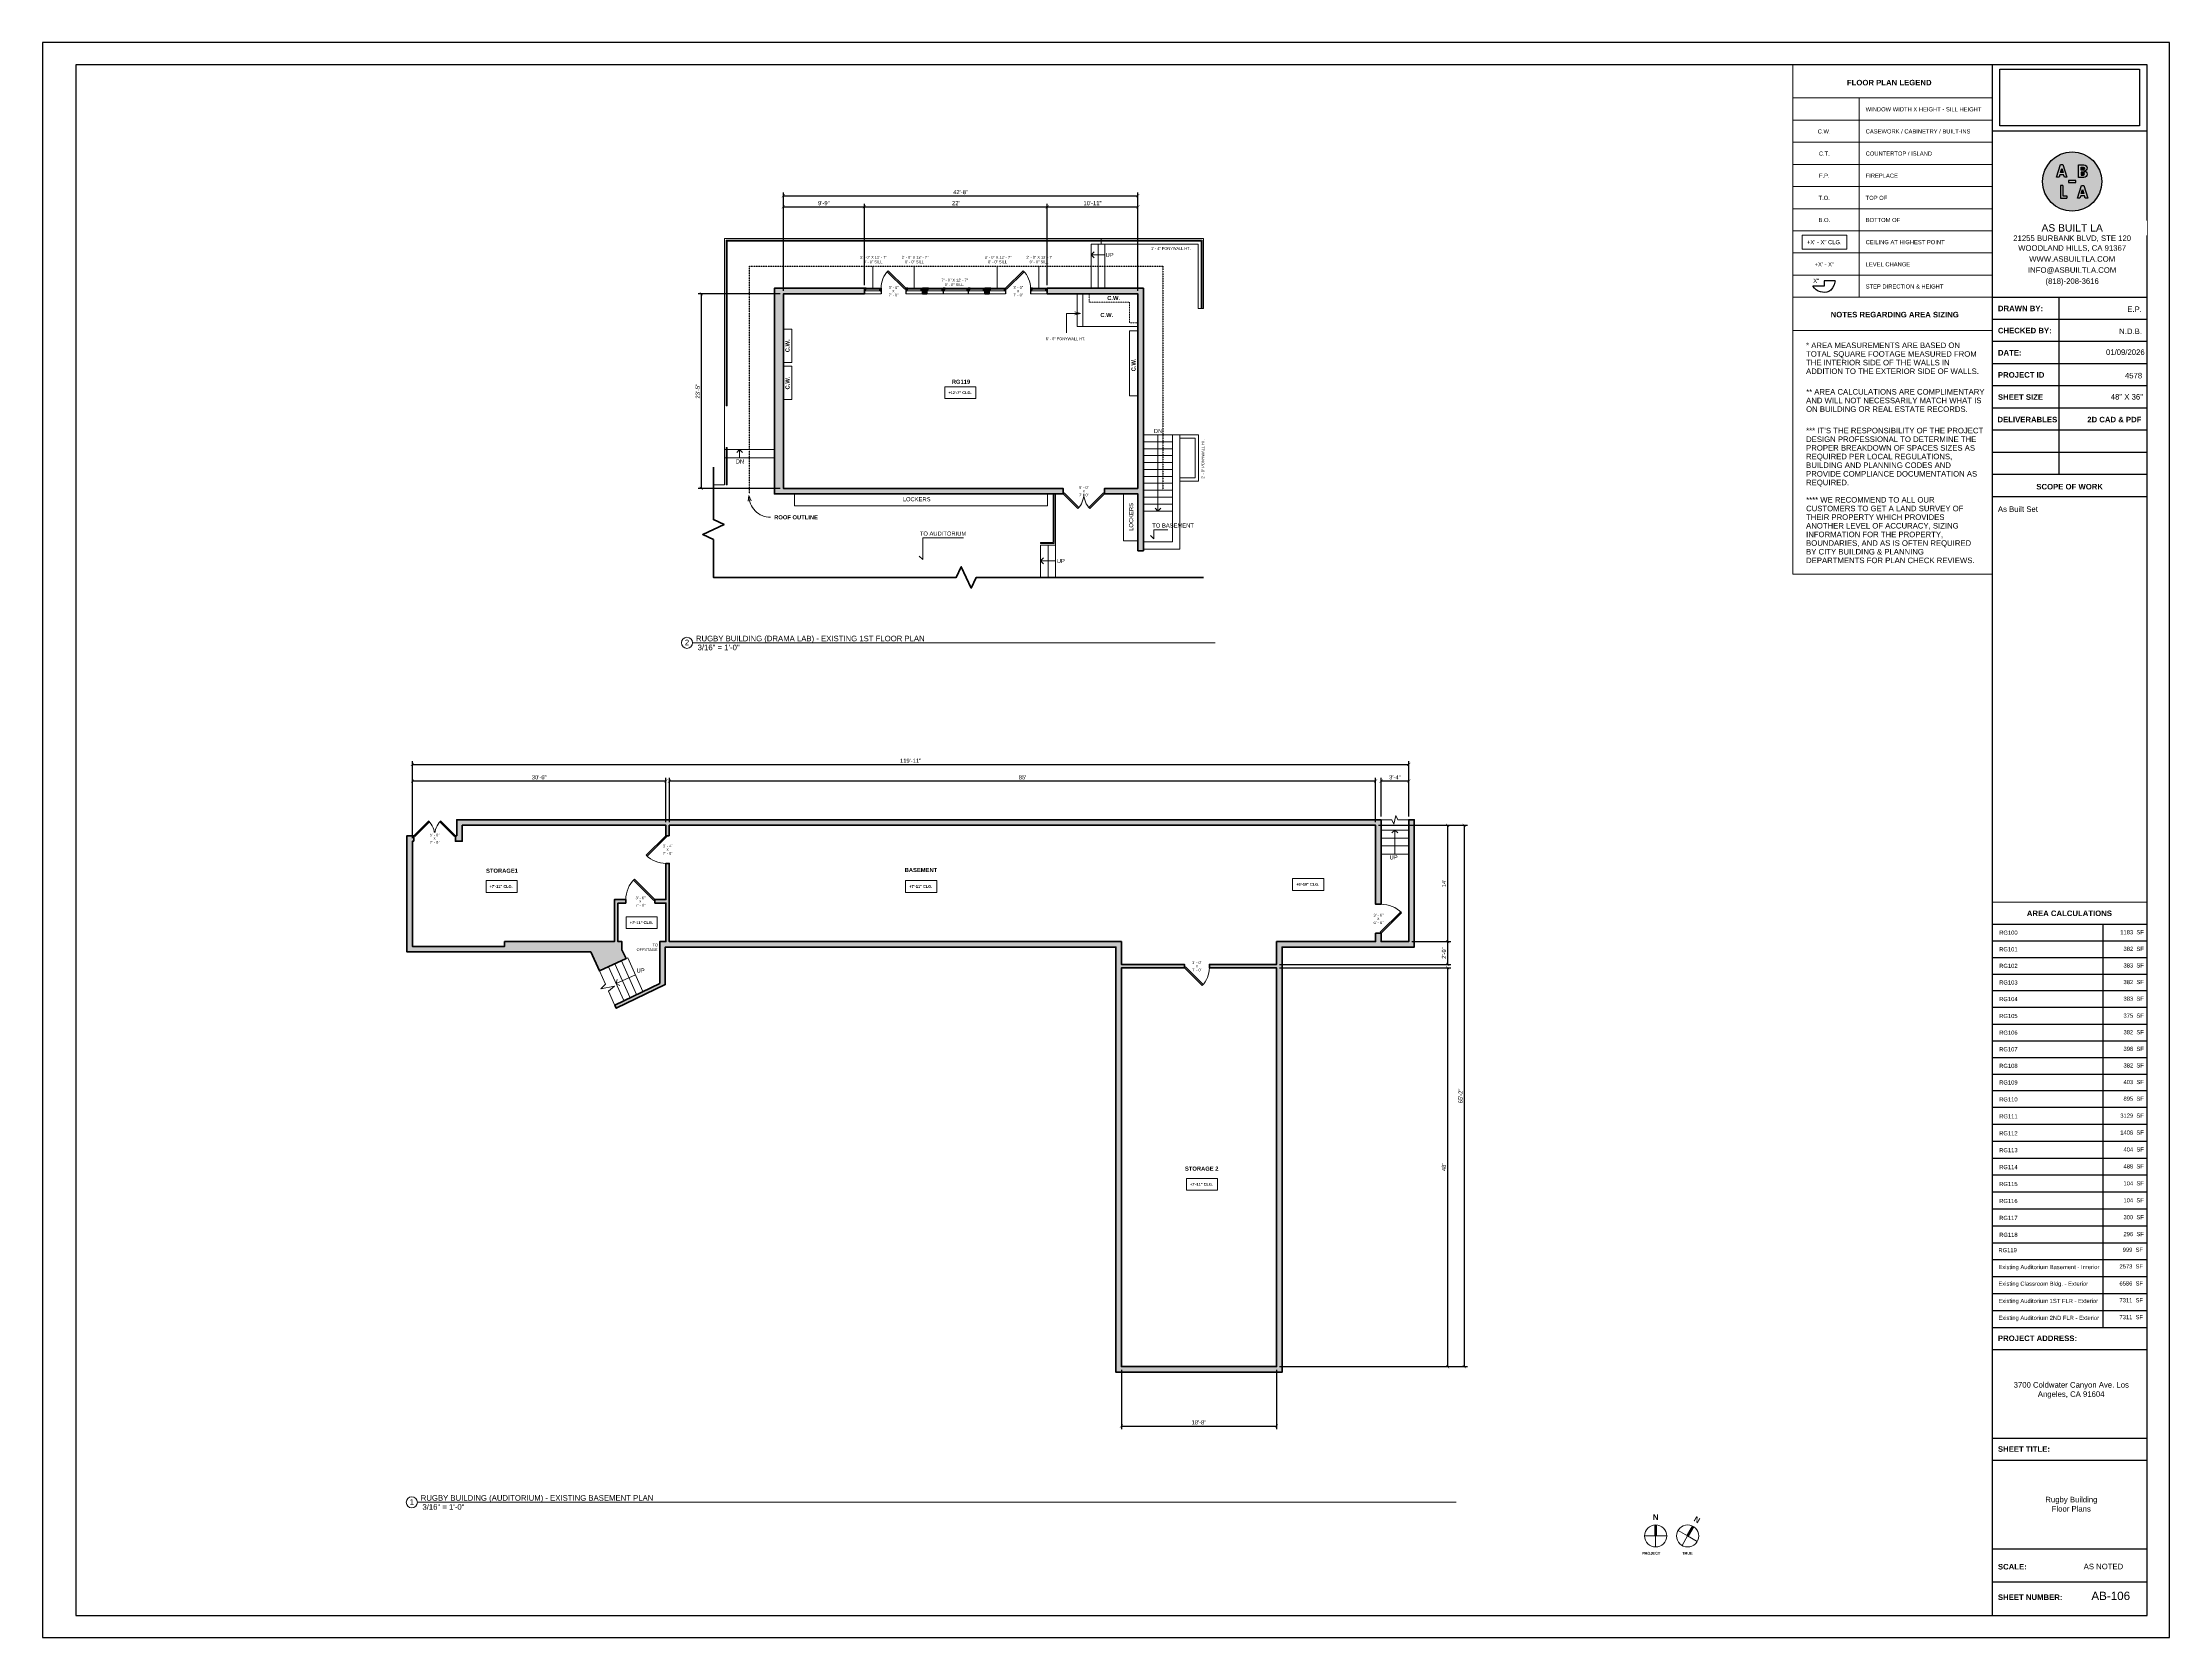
# Model space of a CAD drawing. Header units: inches. Extents: x -2078 to 109118, y -964 to 6385.
# Drawn here: x 32174 to 35246, y 2929 to 5233 of the extents above; entities that cross this region are included whole.
import ezdxf

# ---------------------------------------------------------------- set-up
doc = ezdxf.new("R2010")
doc.units = ezdxf.units.IN
doc.header["$MEASUREMENT"] = 0
doc.set_wipeout_variables(frame=1)
doc.linetypes.add('HIDDEN2', pattern=[0.1875, 0.125, -0.0625])
for name, color, linetype, lineweight in [('A-ANNO', 2, 'Continuous', 5), ('A-ANNO-DIMS', 1, 'Continuous', 9), ('A-CASE', 4, 'Continuous', 9), ('A-DETAIL-1', 4, 'Continuous', 40), ('A-DETAIL-2', 20, 'Continuous', 25), ('A-DETAIL-3', 40, 'Continuous', 15), ('A-DOOR', 1, 'Continuous', 18), ('A-GLAZ', 2, 'Continuous', 30), ('A-HIDDEN', 2, 'HIDDEN2', 18), ('A-RAILING', 4, 'Continuous', 9), ('A-STRS', 4, 'Continuous', 9), ('A-WALL', 3, 'Continuous', 40), ('A-WINDOWS', 2, 'Continuous', 18)]:
    doc.layers.add(name, color=color, linetype=linetype, lineweight=lineweight)
doc.layers.add('A-HATCH', color=9, linetype='Continuous')
doc.layers.add('A-TB', color=7, linetype='Continuous')
doc.styles.add('Arial', font='arial.ttf')
doc.styles.add('Arial_1', font='arial.ttf', dxfattribs={"height": 0.0625})
doc.styles.add('Arial_2', font='arial.ttf', dxfattribs={"height": 3})
doc.styles.add('Arial_3', font='arial.ttf', dxfattribs={"height": 0.125})
doc.styles.add('Arial_4', font='arial.ttf', dxfattribs={"height": 3})
doc.styles.add('Arial_5', font='arial.ttf', dxfattribs={"height": 0.09375})
doc.styles.add('Arial_6', font='arial.ttf', dxfattribs={"height": 0.09375})
doc.styles.add('Arial_B', font='arialbd.ttf', dxfattribs={"height": 4.5})
doc.styles.add('Arial_B_1', font='arialbd.ttf', dxfattribs={"height": 3})
doc.styles.add('Arial_B_2', font='arialbd.ttf', dxfattribs={"height": 0.125})
doc.styles.add('Arial_B_3', font='arialbd.ttf', dxfattribs={"height": 0.0625})
doc.styles.add('Arial_B_4', font='arialbd.ttf', dxfattribs={"height": 0.0625})
doc.styles.add('JC', font='arial.ttf', dxfattribs={"height": 0.125})
doc.dimstyles.new('JC-DIMS', dxfattribs={"dimtxt": 0.125, "dimasz": 0.09375, "dimexe": 0.09375, "dimexo": 0.09375, "dimgap": 0.046875, "dimtad": 1, "dimdec": 1, "dimzin": 0, "dimdsep": 46, "dimlunit": 4, "dimtxsty": 'JC', "dimblk": 'ARCHTICK', "dimcen": 0.09, "dimclrd": 1, "dimclre": 1, "dimclrt": 256, "dimadec": 0, "dimazin": 0, "dimtfac": 1, "dimtdec": 1, "dimtofl": 0, "dimtmove": 1, "dimatfit": 3, "dimfxl": 1, "dimtolj": 1, "dimtzin": 0, "dimarcsym": 0})
picture_1 = doc.add_image_def('image1.png', size_in_pixel=(151, 61))

# ---------------------------------------------------------------- blocks, each defined once
blk = doc.blocks.new('JC_DOUBLE DOOR - DOUBLE DOOR-1511051-6-Drama Lab LVL')
at = {"layer": 'A-DOOR', "lineweight": 30}
for p, q in [((-30, 4), (-8.8, 25.2)), ((-28.6, 2.6), (-30, 4)), ((-7.4, 23.8), (-28.6, 2.6)), ((-8.8, 25.2), (-7.4, 23.8)), ((8.8, 25.2), (7.4, 23.8)), ((7.4, 23.8), (28.6, 2.6)), ((30, 4), (8.8, 25.2)), ((28.6, 2.6), (30, 4))]:
    blk.add_line(p, q, dxfattribs=at)
at = {"layer": 'A-DOOR', "lineweight": 9}
for centre, start, end in [((-30, 4), 360, 45), ((30, 4), 135, 180)]:
    blk.add_arc(centre, 30, start, end, dxfattribs=at)
blk = doc.blocks.new('JC_DOOR_SINGLE PANEL - SINGLE DOOR-1464558-6-Drama Lab LVL')
at = {"layer": 'A-DOOR', "lineweight": 30}
for p, q in [((-8.9, -28), (16.6, -2.6)), ((-7.5, -29.5), (-8.9, -28)), ((18, -4), (-7.5, -29.5)), ((16.6, -2.6), (18, -4))]:
    blk.add_line(p, q, dxfattribs=at)
at = {"layer": 'A-DOOR', "lineweight": 9}
blk.add_arc((18, -4), 36, 180, 225, dxfattribs=at)
blk = doc.blocks.new('JC_DOOR_SINGLE PANEL - SINGLE DOOR-1557721-6-Drama Lab LVL')
at = {"layer": 'A-DOOR', "lineweight": 30}
for p, q in [((-7.5, 29.5), (-8.9, 28)), ((-8.9, 28), (16.6, 2.6)), ((18, 4), (-7.5, 29.5)), ((16.6, 2.6), (18, 4))]:
    blk.add_line(p, q, dxfattribs=at)
at = {"layer": 'A-DOOR', "lineweight": 9}
blk.add_arc((18, 4), 36, 135, 180, dxfattribs=at)
blk = doc.blocks.new('Top Rail Type - Top Rail_Internal_-1557050-6-Drama Lab LVL')
at = {"layer": 'A-RAILING'}
blk.add_line((-145.9, -211.7), (-145.9, -211.9), dxfattribs=at)
blk.add_open_spline([(-127.1, -211.9), (-127.1, -211.9), (-127.1, -211.8), (-127.2, -211.8), (-127.2, -211.8), (-127.3, -211.7), (-127.3, -211.7)], degree=3, knots=[0.46086968, 0.46086968, 0.46086968, 0.46086968, 0.47916667, 0.5, 0.52083333, 0.53913032, 0.53913032, 0.53913032, 0.53913032], dxfattribs=at)
blk = doc.blocks.new('Top Rail Type - Top Rail_Internal_-V1-6-Drama Lab LVL')
at = {"layer": 'A-RAILING'}
for p, q in [((-127.9, -211), (-127.9, -140.8)), ((-126.4, -212.5), (-126.4, -140.8)), ((-145.9, -211), (-145.9, -212.5)), ((-145.9, -211), (-127.9, -211)), ((-145.9, -212.5), (-126.4, -212.5))]:
    blk.add_line(p, q, dxfattribs=at)
blk = doc.blocks.new('JC_FIXED WINDOW - MUNTIN - FIXED WINDOW-1557739-6-Drama Lab LVL')
at = {"layer": 'A-GLAZ'}
for p, q in [((-12, 4), (-12, -4)), ((-9.25, 4), (-12, 4)), ((-12, 0.5), (-10.75, 0.5)), ((-11.5, 4), (-11.5, 2.25)), ((-11.5, 2.25), (-10.75, 2.25)), ((-9.25, 2.25), (-10.75, 2.25)), ((-10.75, 2.25), (-10.75, 0.5)), ((-9.25, 4), (-9.25, 2.25)), ((9.25, 4), (12, 4)), ((9.25, 4), (9.25, 2.25)), ((9.25, 2.25), (11.5, 2.25)), ((10.75, 2.25), (10.75, 0.5)), ((10.75, 0.5), (12, 0.5)), ((11.5, 4), (11.5, 2.25)), ((12, 4), (12, -4))]:
    blk.add_line(p, q, dxfattribs=at)
at = {"layer": 'A-GLAZ', "lineweight": 9}
for p, q in [((10.75, 0.5), (-10.75, 0.5)), ((9.25, 4), (-9.25, 4))]:
    blk.add_line(p, q, dxfattribs=at)
at = {"layer": 'A-GLAZ', "lineweight": 40}
blk.add_line((-9.25, 3.125), (9.25, 3.125), dxfattribs=at)
at = {"layer": 'A-WINDOWS'}
for p, q in [((12, 4), (-12, 4)), ((-12, -4), (12, -4))]:
    blk.add_line(p, q, dxfattribs=at)
blk = doc.blocks.new('JC_FIXED WINDOW - MUNTIN - FIXED WINDOW-1558194-6-Drama Lab LVL')
at = {"layer": 'A-GLAZ'}
for p, q in [((-18, 4), (-18, -4)), ((-15.25, 4), (-18, 4)), ((-18, 0.5), (-16.75, 0.5)), ((-17.5, 4), (-17.5, 2.25)), ((-17.5, 2.25), (-16.75, 2.25)), ((-15.25, 2.25), (-16.75, 2.25)), ((-16.75, 2.25), (-16.75, 0.5)), ((-15.25, 4), (-15.25, 2.25)), ((15.25, 4), (18, 4)), ((15.25, 4), (15.25, 2.25)), ((15.25, 2.25), (17.5, 2.25)), ((16.75, 2.25), (16.75, 0.5)), ((16.75, 0.5), (18, 0.5)), ((17.5, 4), (17.5, 2.25)), ((18, 4), (18, -4))]:
    blk.add_line(p, q, dxfattribs=at)
at = {"layer": 'A-GLAZ', "lineweight": 9}
for p, q in [((16.75, 0.5), (-16.75, 0.5)), ((15.25, 4), (-15.25, 4))]:
    blk.add_line(p, q, dxfattribs=at)
at = {"layer": 'A-GLAZ', "lineweight": 40}
blk.add_line((-15.25, 3.125), (15.25, 3.125), dxfattribs=at)
at = {"layer": 'A-WINDOWS'}
for p, q in [((18, 4), (-18, 4)), ((-18, -4), (18, -4))]:
    blk.add_line(p, q, dxfattribs=at)
blk = doc.blocks.new('Top Rail Type - Top Rail_Internal_-1558779-6-Drama Lab LVL')
at = {"layer": 'A-RAILING'}
for p, q in [((86.5, 127.2), (86.7, 127.2)), ((-599.5, -13.7), (-599.3, -13.7))]:
    blk.add_line(p, q, dxfattribs=at)
for points in [[(-599.5, 225.3), (-599.5, 225.3), (-599.5, 225.3), (-599.4, 225.2), (-599.4, 225.2), (-599.4, 225.2), (-599.3, 225.2)], [(86.7, 225.3), (86.7, 225.3), (86.6, 225.3), (86.6, 225.2), (86.5, 225.2), (86.5, 225.2), (86.5, 225.2)]]:
    blk.add_open_spline(points, degree=3, knots=[0.46086968, 0.46086968, 0.46086968, 0.46086968, 0.47916667, 0.5, 0.52083333, 0.53913032, 0.53913032, 0.53913032, 0.53913032], dxfattribs=at)
blk = doc.blocks.new('Top Rail Type - Top Rail_Internal_-V2-6-Drama Lab LVL')
at = {"layer": 'A-RAILING'}
for p, q in [((-600.2, 226), (-600.2, -13.7)), ((87.3, 226), (-600.2, 226)), ((-598.7, 224.5), (-598.7, -13.7)), ((85.8, 224.5), (-598.7, 224.5)), ((85.8, 127.2), (85.8, 224.5)), ((87.3, 127.2), (87.3, 226)), ((85.8, 127.2), (87.3, 127.2)), ((-598.7, -13.7), (-600.2, -13.7))]:
    blk.add_line(p, q, dxfattribs=at)
blk = doc.blocks.new('Top Rail Type - Top Rail_Internal_-1558848-6-Drama Lab LVL')
at = {"layer": 'A-RAILING'}
for p, q in [((-599.3, -73.7), (-599.5, -73.7)), ((-599.5, -127.7), (-599.3, -127.7))]:
    blk.add_line(p, q, dxfattribs=at)
blk = doc.blocks.new('Top Rail Type - Top Rail_Internal_-V3-6-Drama Lab LVL')
at = {"layer": 'A-RAILING'}
for p, q in [((-598.7, -73.7), (-600.2, -73.7)), ((-600.2, -73.7), (-600.2, -127.7)), ((-598.7, -73.7), (-598.7, -127.7)), ((-598.7, -127.7), (-600.2, -127.7))]:
    blk.add_line(p, q, dxfattribs=at)
blk = doc.blocks.new('_ArchTick')
at = {"color": 0, "linetype": 'ByBlock', "const_width": 0.15}
blk.add_lwpolyline([(-0.5, -0.5), (0.5, 0.5)], dxfattribs=at)
blk = doc.blocks.new('*D1627')
at = {"layer": 'A-ANNO-DIMS', "color": 1, "lineweight": -2, "transparency": 16777216}
for p, q in [((33239.4, 4869.6), (33120.9, 4869.6)), ((33125.4, 4869.6), (33125.4, 4588.6)), ((33239.4, 4588.6), (33120.9, 4588.6))]:
    blk.add_line(p, q, dxfattribs=at)
at = {"layer": 'Defpoints', "color": 0, "transparency": 16777216}
for p in [(33243.9, 4869.6), (33125.4, 4588.6), (33243.9, 4588.6)]:
    blk.add_point(p, dxfattribs=at)
at = {"layer": 'A-ANNO-DIMS', "color": 1, "lineweight": -2, "transparency": 16777216, "xscale": 4.5, "yscale": 4.5, "zscale": 4.5}
for p, rotation in [((33125.4, 4869.6), 90), ((33125.4, 4588.6), 270)]:
    blk.add_blockref('_ArchTick', p, dxfattribs=dict(at, rotation=rotation))
at = {"layer": 'A-ANNO-DIMS', "color": 2, "transparency": 16777216, "insert": (33120.1, 4729.1), "char_height": 6, "width": 0.487, "attachment_point": 5, "rotation": 90, "style": 'JC'}
blk.add_mtext('\\A1;23\'-5"', dxfattribs=at)
blk = doc.blocks.new('*D1629')
at = {"layer": 'A-ANNO-DIMS', "color": 1, "lineweight": -2, "transparency": 16777216}
for p, q in [((33243.9, 4874.1), (33243.9, 5015.8)), ((33243.9, 5011.3), (33755.9, 5011.3)), ((33755.9, 4874.1), (33755.9, 5015.8))]:
    blk.add_line(p, q, dxfattribs=at)
at = {"layer": 'Defpoints', "color": 0, "transparency": 16777216}
for p in [(33755.9, 5011.3), (33243.9, 4869.6), (33755.9, 4869.6)]:
    blk.add_point(p, dxfattribs=at)
at = {"layer": 'A-ANNO-DIMS', "color": 1, "lineweight": -2, "transparency": 16777216, "xscale": 4.5, "yscale": 4.5, "zscale": 4.5, "rotation": 180}
blk.add_blockref('_ArchTick', (33243.9, 5011.3), dxfattribs=at)
at = {"layer": 'A-ANNO-DIMS', "color": 1, "lineweight": -2, "transparency": 16777216, "xscale": 4.5, "yscale": 4.5, "zscale": 4.5}
blk.add_blockref('_ArchTick', (33755.9, 5011.3), dxfattribs=at)
at = {"layer": 'A-ANNO-DIMS', "color": 2, "transparency": 16777216, "insert": (33499.9, 5016.6), "char_height": 6, "width": 0.487, "attachment_point": 5, "style": 'JC'}
blk.add_mtext('\\A1;42\'-8"', dxfattribs=at)
blk = doc.blocks.new('*D1631')
at = {"layer": 'A-ANNO-DIMS', "color": 1, "lineweight": -2, "transparency": 16777216}
for p, q in [((33243.9, 4874.1), (33243.9, 4999.8)), ((33243.9, 4995.3), (33360.9, 4995.3)), ((33360.9, 4882.1), (33360.9, 4999.8))]:
    blk.add_line(p, q, dxfattribs=at)
at = {"layer": 'Defpoints', "color": 0, "transparency": 16777216}
for p in [(33360.9, 4995.3), (33243.9, 4869.6), (33360.9, 4877.6)]:
    blk.add_point(p, dxfattribs=at)
at = {"layer": 'A-ANNO-DIMS', "color": 1, "lineweight": -2, "transparency": 16777216, "xscale": 4.5, "yscale": 4.5, "zscale": 4.5, "rotation": 180}
blk.add_blockref('_ArchTick', (33243.9, 4995.3), dxfattribs=at)
at = {"layer": 'A-ANNO-DIMS', "color": 1, "lineweight": -2, "transparency": 16777216, "xscale": 4.5, "yscale": 4.5, "zscale": 4.5}
blk.add_blockref('_ArchTick', (33360.9, 4995.3), dxfattribs=at)
at = {"layer": 'A-ANNO-DIMS', "color": 2, "transparency": 16777216, "insert": (33302.4, 5000.6), "char_height": 6, "width": 0.401, "attachment_point": 5, "style": 'JC'}
blk.add_mtext('\\A1;9\'-9"', dxfattribs=at)
blk = doc.blocks.new('*D1633')
at = {"layer": 'A-ANNO-DIMS', "color": 1, "lineweight": -2, "transparency": 16777216}
for p, q in [((33360.9, 4882.1), (33360.9, 4999.8)), ((33360.9, 4995.3), (33624.9, 4995.3)), ((33624.9, 4882.1), (33624.9, 4999.8))]:
    blk.add_line(p, q, dxfattribs=at)
at = {"layer": 'Defpoints', "color": 0, "transparency": 16777216}
for p in [(33624.9, 4995.3), (33360.9, 4877.6), (33624.9, 4877.6)]:
    blk.add_point(p, dxfattribs=at)
at = {"layer": 'A-ANNO-DIMS', "color": 1, "lineweight": -2, "transparency": 16777216, "xscale": 4.5, "yscale": 4.5, "zscale": 4.5, "rotation": 180}
blk.add_blockref('_ArchTick', (33360.9, 4995.3), dxfattribs=at)
at = {"layer": 'A-ANNO-DIMS', "color": 1, "lineweight": -2, "transparency": 16777216, "xscale": 4.5, "yscale": 4.5, "zscale": 4.5}
blk.add_blockref('_ArchTick', (33624.9, 4995.3), dxfattribs=at)
at = {"layer": 'A-ANNO-DIMS', "color": 2, "transparency": 16777216, "insert": (33492.9, 5000.6), "char_height": 6, "width": 0.487, "attachment_point": 5, "style": 'JC'}
blk.add_mtext("\\A1;22'", dxfattribs=at)
blk = doc.blocks.new('*D1635')
at = {"layer": 'A-ANNO-DIMS', "color": 1, "lineweight": -2, "transparency": 16777216}
for p, q in [((33624.9, 4882.1), (33624.9, 4999.8)), ((33624.9, 4995.3), (33755.9, 4995.3)), ((33755.9, 4874.1), (33755.9, 4999.8))]:
    blk.add_line(p, q, dxfattribs=at)
at = {"layer": 'Defpoints', "color": 0, "transparency": 16777216}
for p in [(33755.9, 4995.3), (33624.9, 4877.6), (33755.9, 4869.6)]:
    blk.add_point(p, dxfattribs=at)
at = {"layer": 'A-ANNO-DIMS', "color": 1, "lineweight": -2, "transparency": 16777216, "xscale": 4.5, "yscale": 4.5, "zscale": 4.5, "rotation": 180}
blk.add_blockref('_ArchTick', (33624.9, 4995.3), dxfattribs=at)
at = {"layer": 'A-ANNO-DIMS', "color": 1, "lineweight": -2, "transparency": 16777216, "xscale": 4.5, "yscale": 4.5, "zscale": 4.5}
blk.add_blockref('_ArchTick', (33755.9, 4995.3), dxfattribs=at)
at = {"layer": 'A-ANNO-DIMS', "color": 2, "transparency": 16777216, "insert": (33690.4, 5000.6), "char_height": 6, "width": 0.574, "attachment_point": 5, "style": 'JC'}
blk.add_mtext('\\A1;10\'-11"', dxfattribs=at)
blk = doc.blocks.new('JC- existing door Tag_quad - JC- existing door Tag_quad-839775-6-Drama Lab LVL')
at = {"layer": 'A-ANNO', "insert": (-0.023, 0.038), "char_height": 0.0625, "width": 0.0505, "attachment_point": 1, "style": 'Arial_2', "bg_fill": 3, "box_fill_scale": 1.25, "bg_fill_color": 256, "bg_fill_true_color": 13158600, "bg_fill_transparency": 0}
blk.add_mtext('x', dxfattribs=at)
blk = doc.blocks.new('JC_TB_48x36 - JC_TB_4836-1441736-Floor Plans')
at = {"layer": 'A-TB'}
for p, q in [((-0.003, 24.012), (-0.003, -11.988)), ((47.997, 24.012), (-0.003, 24.012)), ((47.997, -11.988), (47.997, 24.012)), ((0.747, 23.512), (0.747, -11.488)), ((47.497, 23.512), (0.747, 23.512)), ((47.497, 15.262), (43.997, 15.262)), ((47.497, 14.762), (43.997, 14.762)), ((43.997, -9.988), (47.497, -9.988)), ((47.497, -10.738), (43.997, -10.738)), ((0.747, -11.488), (47.497, -11.488)), ((-0.003, -11.988), (47.997, -11.988))]:
    blk.add_line(p, q, dxfattribs=at)
at = {"layer": 'A-TB', "char_height": 0.125, "attachment_point": 1, "bg_fill": 3, "box_fill_scale": 1.25, "bg_fill_color": 256, "bg_fill_true_color": 13158600, "bg_fill_transparency": 0}
for s, insert, width, style in [('DRAWN BY:', (44.126, 18.073), 1.22463, 'Arial_B_2'), ('CHECKED BY:', (44.126, 17.573), 1.4645, 'Arial_B_2'), ('DATE:', (44.126, 17.073), 0.63441, 'Arial_B_2'), ('PROJECT ID', (44.126, 16.573), 1.26566, 'Arial_B_2'), ('SHEET SIZE', (44.126, 16.073), 1.23725, 'Arial_B_2'), ('48" X 36"', (46.673, 16.078), 0.87428, 'Arial_3'), ('SCOPE OF WORK', (44.992, 14.05), 1.82747, 'Arial_B_2'), ('PROJECT ADDRESS:', (44.126, -5.172), 2.14941, 'Arial_B_2'), ('SHEET TITLE:', (44.126, -7.672), 1.42031, 'Arial_B_2'), ('SCALE:', (44.126, -10.328), 0.77959, 'Arial_B_2'), ('AS NOTED', (46.061, -10.323), 1.08259, 'Arial_3'), ('SHEET NUMBER:', (44.126, -11.016), 1.76434, 'Arial_B_2')]:
    blk.add_mtext(s, dxfattribs=dict(at, insert=insert, width=width, style=style))
at = {"layer": 'A-TB'}
for p, q in [((43.997, 23.512), (43.997, -11.488)), ((47.497, -11.488), (47.497, 23.512)), ((47.497, 18.262), (43.997, 18.262)), ((45.497, 18.262), (45.497, 14.262)), ((47.497, 17.762), (43.997, 17.762)), ((47.497, 17.262), (43.997, 17.262)), ((47.497, 16.762), (43.997, 16.762)), ((47.497, 16.262), (43.997, 16.262)), ((47.497, 15.762), (43.997, 15.762)), ((47.497, 14.262), (43.997, 14.262)), ((47.497, 13.762), (43.997, 13.762)), ((43.997, -4.988), (47.497, -4.988)), ((43.997, -5.488), (47.497, -5.488)), ((43.997, -7.488), (47.497, -7.488)), ((43.997, -7.988), (47.497, -7.988))]:
    blk.add_line(p, q, dxfattribs=at)
blk = doc.blocks.new('north arrow - north arrow-1258243-Floor Plans')
at = {"layer": 'A-ANNO'}
h = blk.add_hatch(color=256, dxfattribs=at)
edge = h.paths.add_edge_path()
edge.add_line((0.031, 0), (-0.031, 0))
edge.add_line((-0.031, 0), (-0.031, 0.248))
edge.add_arc((0, 0), 0.25, 82.8192, 97.1808, ccw=False)
edge.add_line((0.031, 0.248), (0.031, 0))
at = {"layer": 'A-ANNO', "lineweight": 20}
for q in [(-0.25, 0), (0.25, 0), (0, -0.25)]:
    blk.add_line((0, 0), q, dxfattribs=at)
at = {"layer": 'A-ANNO'}
blk.add_circle((0, 0), 0.25, dxfattribs=at)
at = {"layer": 'A-ANNO', "insert": (-0.062, 0.486), "char_height": 0.125, "width": 0.1515, "attachment_point": 1, "style": 'Arial_B_2', "bg_fill": 3, "box_fill_scale": 1.25, "bg_fill_color": 256, "bg_fill_true_color": 13158600, "bg_fill_transparency": 0}
blk.add_mtext('\\fArial|b1|i0|c0|p34|;N', dxfattribs=at)
blk = doc.blocks.new('Viewport - View Title-2281-Floor Plans')
at = {"layer": 'A-ANNO'}
for start, end in [(0, 180), (180, 360)]:
    blk.add_arc((-0.125, 0), 0.125, start, end, dxfattribs=at)
blk = doc.blocks.new('Logo - ABLA - CAD Format')
at = {"layer": 'A-HATCH', "true_color": 0xc9ee63}
h = blk.add_hatch(color=71, dxfattribs=at)
h.dxf.hatch_style = 1
h.paths.add_polyline_path([(-0.71, 0.89), (-0.79, 0.62), (-0.62, 0.62)], flags=0)
h.paths.add_polyline_path([(0.6, 0.78), (0.74, 0.78, 1), (0.74, 0.98), (0.6, 0.98)], flags=0)
h.paths.add_polyline_path([(0.6, 0.44), (0.74, 0.44, 1), (0.74, 0.63), (0.6, 0.63)], flags=0)
h.paths.add_polyline_path([(0.62, -0.8), (0.79, -0.8), (0.71, -0.53)], flags=0)
h.paths.add_polyline_path([(-2, 0, 1), (2, 0, 1)])
h.paths.add_polyline_path([(0.8, 0.28), (0.44, 0.28), (0.44, 1.13), (0.8, 1.13, -1), (0.8, 0.71, -1)], flags=16)
h.paths.add_polyline_path([(0.74, 0.44), (0.6, 0.44), (0.6, 0.63), (0.74, 0.63, -1)], flags=0)
h.paths.add_polyline_path([(0.79, -0.27), (1.05, -1.12), (0.89, -1.12), (0.84, -0.96), (0.58, -0.96), (0.53, -1.12), (0.37, -1.12), (0.63, -0.27)], flags=16)
h.paths.add_polyline_path([(0.74, 0.78), (0.6, 0.78), (0.6, 0.98), (0.74, 0.98, -1)], flags=0)
h.paths.add_polyline_path([(0.71, -0.53), (0.79, -0.8), (0.62, -0.8)], flags=0)
h.paths.add_polyline_path([(0.25, 0.06), (0.25, -0.06), (-0.25, -0.06), (-0.25, 0.06)], flags=16)
h.paths.add_polyline_path([(-0.37, 0.3), (-0.53, 0.3), (-0.58, 0.46), (-0.84, 0.46), (-0.89, 0.3), (-1.05, 0.3), (-0.79, 1.15), (-0.63, 1.15)], flags=16)
h.paths.add_polyline_path([(-0.63, -0.27), (-0.63, -0.96), (-0.37, -0.96), (-0.37, -1.12), (-0.79, -1.12), (-0.79, -0.27)], flags=16)
h.paths.add_polyline_path([(-0.62, 0.62), (-0.79, 0.62), (-0.71, 0.89)], flags=0)
at = {"layer": 'A-HATCH'}
h = blk.add_hatch(color=250, dxfattribs=at)
h.dxf.hatch_style = 1
h.paths.add_polyline_path([(-0.63, 1.15), (-0.79, 1.15), (-1.05, 0.3), (-0.89, 0.3), (-0.84, 0.46), (-0.58, 0.46), (-0.53, 0.3), (-0.37, 0.3)])
h.paths.add_polyline_path([(-0.62, 0.62), (-0.79, 0.62), (-0.71, 0.89)], flags=16)
h.paths.add_polyline_path([(0.44, 0.28), (0.8, 0.28, 1), (0.8, 0.71, 1), (0.8, 1.13), (0.44, 1.13)])
h.paths.add_polyline_path([(0.6, 0.44), (0.6, 0.63), (0.74, 0.63, -1), (0.74, 0.44)], flags=16)
h.paths.add_polyline_path([(0.6, 0.78), (0.6, 0.98), (0.74, 0.98, -1), (0.74, 0.78)], flags=16)
h.paths.add_polyline_path([(0.37, -1.12), (0.53, -1.12), (0.58, -0.96), (0.84, -0.96), (0.89, -1.12), (1.05, -1.12), (0.79, -0.27), (0.63, -0.27)])
h.paths.add_polyline_path([(0.71, -0.53), (0.79, -0.8), (0.62, -0.8)], flags=16)
h.paths.add_polyline_path([(0.25, -0.06), (0.25, 0.06), (-0.25, 0.06), (-0.25, -0.06)])
h.paths.add_polyline_path([(-0.79, -1.12), (-0.37, -1.12), (-0.37, -0.96), (-0.63, -0.96), (-0.63, -0.27), (-0.79, -0.27)])
at = {"layer": 'A-HATCH', "true_color": 0xc9ee63}
h = blk.add_hatch(color=71, dxfattribs=at)
h.dxf.hatch_style = 1
h.paths.add_polyline_path([(-0.71, 0.89), (-0.79, 0.62), (-0.62, 0.62)])
h.paths.add_polyline_path([(0.74, 0.78, 1), (0.74, 0.98), (0.6, 0.98), (0.6, 0.78)])
h.paths.add_polyline_path([(0.6, 0.63), (0.6, 0.44), (0.74, 0.44, 1), (0.74, 0.63)])
h.paths.add_polyline_path([(0.62, -0.8), (0.79, -0.8), (0.71, -0.53)])
blk.add_circle((0, 0), 2)
at = {"layer": 'A-HATCH', "color": 250}
for points in [[(-0.63, 1.15), (-0.37, 0.3), (-0.53, 0.3), (-0.58, 0.46), (-0.84, 0.46), (-0.89, 0.3), (-1.05, 0.3), (-0.79, 1.15)], [(-0.71, 0.89), (-0.62, 0.62), (-0.79, 0.62)], [(0.25, 0.06), (-0.25, 0.06), (-0.25, -0.06), (0.25, -0.06)], [(0.79, -0.27), (1.05, -1.12), (0.89, -1.12), (0.84, -0.96), (0.58, -0.96), (0.53, -1.12), (0.37, -1.12), (0.63, -0.27)], [(0.71, -0.53), (0.79, -0.8), (0.62, -0.8)]]:
    blk.add_lwpolyline(points, close=True, dxfattribs=at)
for points in [[(0.8, 0.71, -1), (0.8, 0.28), (0.44, 0.28), (0.44, 1.13), (0.8, 1.13, -1)], [(0.6, 0.98), (0.74, 0.98, -1), (0.74, 0.78), (0.6, 0.78)], [(0.6, 0.44), (0.74, 0.44, 1), (0.74, 0.63), (0.6, 0.63)]]:
    blk.add_lwpolyline(points, format="xyb", close=True, dxfattribs=at)
for points in [[(-0.79, -0.27), (-0.79, -1.12), (-0.37, -1.12)], [(-0.63, -0.27), (-0.79, -0.27)], [(-0.63, -0.27), (-0.63, -0.96), (-0.37, -0.96)], [(-0.37, -0.96), (-0.37, -1.12)]]:
    blk.add_lwpolyline(points, dxfattribs=at)
blk = doc.blocks.new('TB-INFO-ABLA')
blk.add_wipeout([(168, 180), (168, 0), (0, 0), (0, 180)])
blk.add_wipeout([(168, 180), (168, 0), (0, 0), (0, 180)])
at = {"xscale": 16, "yscale": 16, "zscale": 16}
blk.add_blockref('Logo - ABLA - CAD Format', (86.6, 125.4), dxfattribs=at)
at = {"char_height": 6, "width": 168.619, "attachment_point": 2, "style": 'JC', "bg_fill": 2}
for s, insert in [('21255 BURBANK BLVD, STE 120', (86.6, 67)), ('(818)-208-3616', (86.6, 20.5))]:
    blk.add_mtext(s, dxfattribs=dict(at, insert=insert))
for s, insert in [('WOODLAND HILLS, CA 91367', (86.6, 56.4)), ('INFO@ASBUILTLA.COM', (86.6, 32.5))]:
    blk.add_mtext(s, dxfattribs=dict(at, insert=insert))
at = {"insert": (86.6, 44.5), "char_height": 6, "width": 168.619, "attachment_point": 2, "style": 'JC', "bg_fill": 2}
blk.add_mtext('WWW.ASBUILTLA.COM', dxfattribs=at)
blk.add_lwpolyline([(168, 180), (0, 180), (0, 0), (168, 0)], close=True)
at = {"insert": (86.6, 75.1), "char_height": 8, "width": 154.347, "attachment_point": 5, "style": 'JC', "bg_fill": 2}
blk.add_mtext('AS BUILT LA ', dxfattribs=at)
blk = doc.blocks.new('Generic Models 7 - Generic Models 7-1495681-2-Basement - Auditorium')
for p, q in [((-1100, -341.1), (-1092.6, -337.9)), ((-1092.6, -337.9), (-1083.3, -333.7)), ((-1070.8, -386.6), (-1092.6, -337.9)), ((-1061.6, -382.2), (-1083.3, -333.7)), ((-1089.3, -395.4), (-1111.3, -346.4)), ((-1080.1, -391.1), (-1102, -342.1)), ((-1086.7, -394.2), (-1089.3, -395.4))]:
    blk.add_line(p, q)
blk = doc.blocks.new('JC_DOUBLE DOOR - DOUBLE DOOR-1511051-2-Basement - Auditorium')
at = {"layer": 'A-DOOR', "lineweight": 20}
for p, q in [((-30, 4), (-8.8, 25.2)), ((-28.6, 2.6), (-30, 4)), ((-7.4, 23.8), (-28.6, 2.6)), ((-8.8, 25.2), (-7.4, 23.8)), ((8.8, 25.2), (7.4, 23.8)), ((7.4, 23.8), (28.6, 2.6)), ((30, 4), (8.8, 25.2)), ((28.6, 2.6), (30, 4))]:
    blk.add_line(p, q, dxfattribs=at)
at = {"layer": 'A-DOOR', "lineweight": 9}
for centre, start, end in [((-30, 4), 360, 45), ((30, 4), 135, 180)]:
    blk.add_arc(centre, 30, start, end, dxfattribs=at)
blk = doc.blocks.new('JC_DOOR_SINGLE PANEL - SINGLE DOOR-1540977-2-Basement - Auditorium')
at = {"layer": 'A-DOOR', "lineweight": 20}
for p, q in [((-8.7, 32.2), (-10.1, 30.8)), ((-10.1, 30.8), (19.6, 1.1)), ((21, 2.5), (-8.7, 32.2)), ((19.6, 1.1), (21, 2.5))]:
    blk.add_line(p, q, dxfattribs=at)
at = {"layer": 'A-DOOR', "lineweight": 9}
blk.add_arc((21, 2.5), 42, 135, 180, dxfattribs=at)
blk = doc.blocks.new('JC_DOOR_SINGLE PANEL - SINGLE DOOR-1511517-2-Basement - Auditorium')
at = {"layer": 'A-DOOR', "lineweight": 20}
for p, q in [((-8.3, 30.8), (-9.7, 29.4)), ((20, 2.5), (-8.3, 30.8)), ((-9.7, 29.4), (18.6, 1.1)), ((18.6, 1.1), (20, 2.5))]:
    blk.add_line(p, q, dxfattribs=at)
at = {"layer": 'A-DOOR', "lineweight": 9}
blk.add_arc((20, 2.5), 40, 135, 180, dxfattribs=at)
blk = doc.blocks.new('JC_DOOR_SINGLE PANEL - SINGLE DOOR-1512063-2-Basement - Auditorium')
at = {"layer": 'A-DOOR', "lineweight": 20}
for p, q in [((-7.5, 28), (-8.9, 26.5)), ((-8.9, 26.5), (16.6, 1.1)), ((18, 2.5), (-7.5, 28)), ((16.6, 1.1), (18, 2.5))]:
    blk.add_line(p, q, dxfattribs=at)
at = {"layer": 'A-DOOR', "lineweight": 9}
blk.add_arc((18, 2.5), 36, 135, 180, dxfattribs=at)
blk = doc.blocks.new('JC_DOOR_SINGLE PANEL - SINGLE DOOR-1512510-2-Basement - Auditorium')
at = {"layer": 'A-DOOR', "lineweight": 20}
for p, q in [((-8.7, 33.7), (-10.1, 32.3)), ((-10.1, 32.3), (19.6, 2.6)), ((21, 4), (-8.7, 33.7)), ((19.6, 2.6), (21, 4))]:
    blk.add_line(p, q, dxfattribs=at)
at = {"layer": 'A-DOOR', "lineweight": 9}
blk.add_arc((21, 4), 42, 135, 180, dxfattribs=at)
blk = doc.blocks.new('*D1775')
at = {"layer": 'A-ANNO-DIMS', "color": 1, "lineweight": -2, "transparency": 16777216}
for p, q in [((32708.2, 4083.4), (32708.2, 4170.4)), ((32708.2, 4165.9), (33074.2, 4165.9)), ((33074.2, 4106.4), (33074.2, 4170.4))]:
    blk.add_line(p, q, dxfattribs=at)
at = {"layer": 'Defpoints', "color": 0, "transparency": 16777216}
for p in [(33074.2, 4165.9), (33074.2, 4101.9), (32708.2, 4078.9)]:
    blk.add_point(p, dxfattribs=at)
at = {"layer": 'A-ANNO-DIMS', "color": 1, "lineweight": -2, "transparency": 16777216, "xscale": 4.5, "yscale": 4.5, "zscale": 4.5, "rotation": 180}
blk.add_blockref('_ArchTick', (32708.2, 4165.9), dxfattribs=at)
at = {"layer": 'A-ANNO-DIMS', "color": 1, "lineweight": -2, "transparency": 16777216, "xscale": 4.5, "yscale": 4.5, "zscale": 4.5}
blk.add_blockref('_ArchTick', (33074.2, 4165.9), dxfattribs=at)
at = {"layer": 'A-ANNO-DIMS', "color": 2, "transparency": 16777216, "insert": (32891.2, 4171.2), "char_height": 6, "width": 0.487, "attachment_point": 5, "style": 'JC'}
blk.add_mtext('\\A1;30\'-6"', dxfattribs=at)
blk = doc.blocks.new('*D1777')
at = {"layer": 'A-ANNO-DIMS', "color": 1, "lineweight": -2, "transparency": 16777216}
for p, q in [((33732.2, 3315.4), (33732.2, 3229.6)), ((33956.2, 3315.4), (33956.2, 3229.6)), ((33732.2, 3234.1), (33956.2, 3234.1))]:
    blk.add_line(p, q, dxfattribs=at)
at = {"layer": 'Defpoints', "color": 0, "transparency": 16777216}
for p in [(33732.2, 3319.9), (33956.2, 3319.9), (33956.2, 3234.1)]:
    blk.add_point(p, dxfattribs=at)
at = {"layer": 'A-ANNO-DIMS', "color": 1, "lineweight": -2, "transparency": 16777216, "xscale": 4.5, "yscale": 4.5, "zscale": 4.5, "rotation": 180}
blk.add_blockref('_ArchTick', (33732.2, 3234.1), dxfattribs=at)
at = {"layer": 'A-ANNO-DIMS', "color": 1, "lineweight": -2, "transparency": 16777216, "xscale": 4.5, "yscale": 4.5, "zscale": 4.5}
blk.add_blockref('_ArchTick', (33956.2, 3234.1), dxfattribs=at)
at = {"layer": 'A-ANNO-DIMS', "color": 2, "transparency": 16777216, "insert": (33844.2, 3239.4), "char_height": 6, "width": 0.487, "attachment_point": 5, "style": 'JC'}
blk.add_mtext('\\A1;18\'-8"', dxfattribs=at)
blk = doc.blocks.new('*D1779')
at = {"layer": 'A-ANNO-DIMS', "color": 1, "lineweight": -2, "transparency": 16777216}
for p, q in [((33079.2, 4106.4), (33079.2, 4170.4)), ((33079.2, 4165.9), (34099.2, 4165.9)), ((34099.2, 4106.4), (34099.2, 4170.4))]:
    blk.add_line(p, q, dxfattribs=at)
at = {"layer": 'Defpoints', "color": 0, "transparency": 16777216}
for p in [(34099.2, 4165.9), (33079.2, 4101.9), (34099.2, 4101.9)]:
    blk.add_point(p, dxfattribs=at)
at = {"layer": 'A-ANNO-DIMS', "color": 1, "lineweight": -2, "transparency": 16777216, "xscale": 4.5, "yscale": 4.5, "zscale": 4.5, "rotation": 180}
blk.add_blockref('_ArchTick', (33079.2, 4165.9), dxfattribs=at)
at = {"layer": 'A-ANNO-DIMS', "color": 1, "lineweight": -2, "transparency": 16777216, "xscale": 4.5, "yscale": 4.5, "zscale": 4.5}
blk.add_blockref('_ArchTick', (34099.2, 4165.9), dxfattribs=at)
at = {"layer": 'A-ANNO-DIMS', "color": 2, "transparency": 16777216, "insert": (33589.2, 4171.2), "char_height": 6, "width": 0.487, "attachment_point": 5, "style": 'JC'}
blk.add_mtext("\\A1;85'", dxfattribs=at)
blk = doc.blocks.new('*D1745')
at = {"layer": 'A-ANNO-DIMS', "color": 1, "lineweight": -2, "transparency": 16777216}
for p, q in [((34107.2, 4114.4), (34107.2, 4170.4)), ((34107.2, 4165.9), (34147.2, 4165.9)), ((34147.2, 4114.4), (34147.2, 4170.4))]:
    blk.add_line(p, q, dxfattribs=at)
at = {"layer": 'Defpoints', "color": 0, "transparency": 16777216}
for p in [(34147.2, 4165.9), (34107.2, 4109.9), (34147.2, 4109.9)]:
    blk.add_point(p, dxfattribs=at)
at = {"layer": 'A-ANNO-DIMS', "color": 1, "lineweight": -2, "transparency": 16777216, "xscale": 4.5, "yscale": 4.5, "zscale": 4.5, "rotation": 180}
blk.add_blockref('_ArchTick', (34107.2, 4165.9), dxfattribs=at)
at = {"layer": 'A-ANNO-DIMS', "color": 1, "lineweight": -2, "transparency": 16777216, "xscale": 4.5, "yscale": 4.5, "zscale": 4.5}
blk.add_blockref('_ArchTick', (34147.2, 4165.9), dxfattribs=at)
at = {"layer": 'A-ANNO-DIMS', "color": 2, "transparency": 16777216, "insert": (34127.2, 4171.2), "char_height": 6, "width": 0.401, "attachment_point": 5, "style": 'JC'}
blk.add_mtext('\\A1;3\'-4"', dxfattribs=at)
blk = doc.blocks.new('*D1747')
at = {"layer": 'A-ANNO-DIMS', "color": 1, "lineweight": -2, "transparency": 16777216}
for p, q in [((32708.2, 4083.4), (32708.2, 4194.4)), ((32708.2, 4189.9), (34147.2, 4189.9)), ((34147.2, 4114.4), (34147.2, 4194.4))]:
    blk.add_line(p, q, dxfattribs=at)
at = {"layer": 'Defpoints', "color": 0, "transparency": 16777216}
for p in [(34147.2, 4189.9), (34147.2, 4109.9), (32708.2, 4078.9)]:
    blk.add_point(p, dxfattribs=at)
at = {"layer": 'A-ANNO-DIMS', "color": 1, "lineweight": -2, "transparency": 16777216, "xscale": 4.5, "yscale": 4.5, "zscale": 4.5, "rotation": 180}
blk.add_blockref('_ArchTick', (32708.2, 4189.9), dxfattribs=at)
at = {"layer": 'A-ANNO-DIMS', "color": 1, "lineweight": -2, "transparency": 16777216, "xscale": 4.5, "yscale": 4.5, "zscale": 4.5}
blk.add_blockref('_ArchTick', (34147.2, 4189.9), dxfattribs=at)
at = {"layer": 'A-ANNO-DIMS', "color": 2, "transparency": 16777216, "insert": (33427.7, 4195.2), "char_height": 6, "width": 0.66, "attachment_point": 5, "style": 'JC'}
blk.add_mtext('\\A1;119\'-11"', dxfattribs=at)
blk = doc.blocks.new('*D1749')
at = {"layer": 'A-ANNO-DIMS', "color": 1, "lineweight": -2, "transparency": 16777216}
for p, q in [((33960.7, 3895.9), (34207.8, 3895.9)), ((34203.3, 3895.9), (34203.3, 3319.9)), ((33960.7, 3319.9), (34207.8, 3319.9))]:
    blk.add_line(p, q, dxfattribs=at)
at = {"layer": 'Defpoints', "color": 0, "transparency": 16777216}
for p in [(33956.2, 3895.9), (33956.2, 3319.9), (34203.3, 3319.9)]:
    blk.add_point(p, dxfattribs=at)
at = {"layer": 'A-ANNO-DIMS', "color": 1, "lineweight": -2, "transparency": 16777216, "xscale": 4.5, "yscale": 4.5, "zscale": 4.5}
for p, rotation in [((34203.3, 3895.9), 90), ((34203.3, 3319.9), 270)]:
    blk.add_blockref('_ArchTick', p, dxfattribs=dict(at, rotation=rotation))
at = {"layer": 'A-ANNO-DIMS', "color": 2, "transparency": 16777216, "insert": (34198, 3607.9), "char_height": 6, "width": 0.487, "attachment_point": 5, "rotation": 90, "style": 'JC'}
blk.add_mtext("\\A1;48'", dxfattribs=at)
blk = doc.blocks.new('*D1751')
at = {"layer": 'A-ANNO-DIMS', "color": 1, "lineweight": -2, "transparency": 16777216}
for p, q in [((34103.7, 4101.9), (34231.8, 4101.9)), ((34227.3, 4101.9), (34227.3, 3319.9)), ((33960.7, 3319.9), (34231.8, 3319.9))]:
    blk.add_line(p, q, dxfattribs=at)
at = {"layer": 'Defpoints', "color": 0, "transparency": 16777216}
for p in [(34099.2, 4101.9), (33956.2, 3319.9), (34227.3, 3319.9)]:
    blk.add_point(p, dxfattribs=at)
at = {"layer": 'A-ANNO-DIMS', "color": 1, "lineweight": -2, "transparency": 16777216, "xscale": 4.5, "yscale": 4.5, "zscale": 4.5}
for p, rotation in [((34227.3, 4101.9), 90), ((34227.3, 3319.9), 270)]:
    blk.add_blockref('_ArchTick', p, dxfattribs=dict(at, rotation=rotation))
at = {"layer": 'A-ANNO-DIMS', "color": 2, "transparency": 16777216, "insert": (34222, 3710.9), "char_height": 6, "width": 0.487, "attachment_point": 5, "rotation": 90, "style": 'JC'}
blk.add_mtext('\\A1;65\'-2"', dxfattribs=at)
blk = doc.blocks.new('*D1753')
at = {"layer": 'A-ANNO-DIMS', "color": 1, "lineweight": -2, "transparency": 16777216}
for p, q in [((34103.7, 4101.9), (34207.8, 4101.9)), ((34203.3, 4101.9), (34203.3, 3933.9)), ((34151.7, 3933.9), (34207.8, 3933.9))]:
    blk.add_line(p, q, dxfattribs=at)
at = {"layer": 'Defpoints', "color": 0, "transparency": 16777216}
for p in [(34099.2, 4101.9), (34147.2, 3933.9), (34203.3, 3933.9)]:
    blk.add_point(p, dxfattribs=at)
at = {"layer": 'A-ANNO-DIMS', "color": 1, "lineweight": -2, "transparency": 16777216, "xscale": 4.5, "yscale": 4.5, "zscale": 4.5}
for p, rotation in [((34203.3, 4101.9), 90), ((34203.3, 3933.9), 270)]:
    blk.add_blockref('_ArchTick', p, dxfattribs=dict(at, rotation=rotation))
at = {"layer": 'A-ANNO-DIMS', "color": 2, "transparency": 16777216, "insert": (34198, 4017.9), "char_height": 6, "width": 0.487, "attachment_point": 5, "rotation": 90, "style": 'JC'}
blk.add_mtext("\\A1;14'", dxfattribs=at)
blk = doc.blocks.new('*D1755')
at = {"layer": 'A-ANNO-DIMS', "color": 1, "lineweight": -2, "transparency": 16777216}
for p, q in [((34151.7, 3933.9), (34207.8, 3933.9)), ((34203.3, 3933.9), (34203.3, 3900.9)), ((33960.7, 3900.9), (34207.8, 3900.9))]:
    blk.add_line(p, q, dxfattribs=at)
at = {"layer": 'Defpoints', "color": 0, "transparency": 16777216}
for p in [(34147.2, 3933.9), (33956.2, 3900.9), (34203.3, 3900.9)]:
    blk.add_point(p, dxfattribs=at)
at = {"layer": 'A-ANNO-DIMS', "color": 1, "lineweight": -2, "transparency": 16777216, "xscale": 4.5, "yscale": 4.5, "zscale": 4.5}
for p, rotation in [((34203.3, 3933.9), 90), ((34203.3, 3900.9), 270)]:
    blk.add_blockref('_ArchTick', p, dxfattribs=dict(at, rotation=rotation))
at = {"layer": 'A-ANNO-DIMS', "color": 2, "transparency": 16777216, "insert": (34198, 3917.4), "char_height": 6, "width": 0.401, "attachment_point": 5, "rotation": 90, "style": 'JC'}
blk.add_mtext('\\A1;2\'-9"', dxfattribs=at)
blk = doc.blocks.new('JC- existing door Tag_quad - JC- existing door Tag_quad-839775-2-Basement - Auditorium')
at = {"layer": 'A-ANNO', "insert": (-0.023, 0.038), "char_height": 0.0625, "width": 0.0505, "attachment_point": 1, "style": 'Arial_2', "bg_fill": 3, "box_fill_scale": 1.25, "bg_fill_color": 256, "bg_fill_true_color": 13158600, "bg_fill_transparency": 0}
blk.add_mtext('x', dxfattribs=at)

msp = doc.modelspace()

# ---------------------------------------------------------------- linework, layer by layer
at = {"layer": 'A-ANNO'}
for p, q in [((33688.368, 4926.039), (33692.61, 4930.282)), ((33708.368, 4926.039), (33688.368, 4926.039)), ((33688.368, 4926.039), (33692.61, 4921.796)), ((33372.919, 4877.599), (33372.919, 4909.599)), ((33432.919, 4877.599), (33432.919, 4909.599)), ((33552.919, 4877.599), (33552.919, 4909.599)), ((33612.919, 4877.599), (33612.919, 4909.599)), ((33652.889, 4841.435), (33652.889, 4813.128)), ((33672.845, 4841.435), (33652.889, 4841.435)), ((33672.845, 4841.435), (33664.845, 4843.578)), ((33672.845, 4841.435), (33664.845, 4839.291)), ((33180.68, 4644.599), (33176.437, 4640.357)), ((33180.68, 4632.599), (33180.68, 4644.599)), ((33180.68, 4644.599), (33184.923, 4640.357)), ((33784.926, 4555.923), (33784.926, 4665.923)), ((33194.073, 4578.37), (33192.919, 4570.168)), ((33194.073, 4578.37), (33197.174, 4570.69)), ((33784.926, 4555.923), (33780.684, 4560.165)), ((33784.926, 4555.923), (33789.169, 4560.165)), ((33504.158, 4517.071), (33445.158, 4517.071)), ((33445.158, 4517.071), (33445.158, 4485.796)), ((33778.955, 4515.728), (33774.005, 4520.677)), ((33798.955, 4528.728), (33778.955, 4528.728)), ((33778.955, 4528.728), (33778.955, 4515.728)), ((33445.158, 4485.796), (33440.208, 4490.746)), ((33615.487, 4484.079), (33619.73, 4488.321)), ((33637.162, 4484.079), (33615.487, 4484.079)), ((33615.487, 4484.079), (33619.73, 4479.836))]:
    msp.add_line(p, q, dxfattribs=at)
at = {"layer": 'A-ANNO', "flags": 128}
msp.add_lwpolyline([(33477.193, 4735.323), (33522.104, 4735.323), (33522.104, 4718.254), (33477.193, 4718.254)], close=True, dxfattribs=at)
at = {"layer": 'A-ANNO'}
msp.add_arc((33225.404, 4578.182), 31.332, 179.657367, 270, dxfattribs=at)
at = {"layer": 'A-CASE'}
msp.add_line((33676.368, 4822.296), (33756.037, 4822.296), dxfattribs=at)
at = {"layer": 'A-DETAIL-2'}
for p, q in [((34762.992, 4888.555), (34746.992, 4888.555)), ((34746.992, 4888.555), (34746.992, 4880.724)), ((34746.992, 4880.724), (34730.992, 4880.724))]:
    msp.add_line(p, q, dxfattribs=at)
msp.add_open_spline([(34762.992, 4888.555), (34759.497, 4870.574), (34741.793, 4870.574), (34733.552, 4875.974), (34730.992, 4880.724)], degree=3, knots=[0, 0, 0, 0, 0.0199103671, 0.0342127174, 0.0342127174, 0.0342127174, 0.0342127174], dxfattribs=at)
at = {"layer": 'A-DETAIL-3'}
for p, q in [((34989.88, 5200.663), (34701.88, 5200.663)), ((34701.88, 5200.663), (34701.88, 4864.663)), ((34701.88, 5200.663), (34701.88, 4464.663)), ((34989.88, 5152.663), (34701.88, 5152.663)), ((34797.88, 5152.663), (34797.88, 4864.663)), ((34989.88, 5120.663), (34701.88, 5120.663)), ((34989.88, 4768.663), (34989.88, 5104.663)), ((34989.88, 5104.663), (34989.88, 5056.663)), ((34989.88, 5088.663), (34701.88, 5088.663)), ((34989.88, 5056.663), (34701.88, 5056.663)), ((34989.88, 5024.663), (34701.88, 5024.663)), ((34989.88, 4992.663), (34701.88, 4992.663)), ((33158.919, 4949.599), (33158.919, 4593.668)), ((33158.919, 4949.599), (33702.926, 4949.599)), ((34989.88, 4960.663), (34701.88, 4960.663)), ((33688.368, 4941.599), (33708.368, 4941.599)), ((34989.88, 4928.663), (34701.88, 4928.663)), ((34989.88, 4896.663), (34701.88, 4896.663)), ((34989.88, 4864.663), (34701.88, 4864.663)), ((34701.88, 4864.663), (34701.88, 4464.663)), ((34989.88, 4864.663), (34701.88, 4864.663)), ((34701.88, 4816.663), (34989.88, 4816.663)), ((33816.619, 4665.923), (33805.926, 4665.923)), ((33805.926, 4665.923), (33805.926, 4511.173)), ((33816.619, 4665.923), (33816.619, 4500.923)), ((33158.919, 4593.668), (33142.919, 4593.668)), ((33763.926, 4580.599), (33763.926, 4511.173)), ((33637.162, 4506.55), (33615.487, 4506.55)), ((33805.926, 4511.173), (33763.926, 4511.173)), ((33816.619, 4500.923), (33763.926, 4500.923)), ((34701.88, 4464.663), (34989.88, 4464.663))]:
    msp.add_line(p, q, dxfattribs=at)
at = {"layer": 'A-HIDDEN', "lineweight": 9}
for p, q in [((33685.368, 4869.599), (33685.368, 4857.599)), ((33685.368, 4857.599), (33743.926, 4857.599)), ((33743.926, 4857.599), (33743.926, 4827.599)), ((33743.926, 4827.599), (33755.926, 4827.599))]:
    msp.add_line(p, q, dxfattribs=at)
at = {"layer": 'A-STRS'}
for p, q in [((33688.368, 4877.599), (33688.368, 4941.599)), ((33698.368, 4941.599), (33698.368, 4877.599)), ((33708.368, 4941.599), (33708.368, 4877.599)), ((33158.919, 4644.599), (33161.169, 4644.599)), ((33162.669, 4644.599), (33230.919, 4644.599)), ((33805.926, 4665.923), (33763.926, 4665.923)), ((33805.926, 4655.923), (33763.926, 4655.923)), ((33805.926, 4645.923), (33763.926, 4645.923)), ((33763.926, 4645.923), (33805.926, 4645.923)), ((33158.919, 4632.599), (33161.169, 4632.599)), ((33162.669, 4632.599), (33230.919, 4632.599)), ((33805.926, 4635.923), (33763.926, 4635.923)), ((33805.926, 4625.923), (33763.926, 4625.923)), ((33805.926, 4615.923), (33763.926, 4615.923)), ((33805.926, 4605.923), (33763.926, 4605.923)), ((33805.926, 4595.923), (33763.926, 4595.923)), ((33805.926, 4585.923), (33763.926, 4585.923)), ((33805.926, 4575.923), (33763.926, 4575.923)), ((33805.926, 4565.923), (33763.926, 4565.923)), ((33805.926, 4555.923), (33763.926, 4555.923)), ((33615.487, 4506.55), (33615.487, 4460.079)), ((33626.327, 4506.55), (33626.327, 4460.079)), ((33637.162, 4460.079), (33637.162, 4506.55))]:
    msp.add_line(p, q, dxfattribs=at)
at = {"layer": 'A-WALL', "lineweight": 18}
for p, q in [((33702.926, 4949.599), (33850.926, 4949.599)), ((33702.926, 4947.349), (33702.926, 4949.599)), ((33850.926, 4949.599), (33850.926, 4848.599)), ((33702.926, 4941.599), (33702.926, 4945.849)), ((33842.926, 4941.599), (33702.926, 4941.599)), ((33842.926, 4848.599), (33842.926, 4941.599)), ((33668.368, 4822.296), (33668.368, 4869.599)), ((33676.368, 4869.599), (33676.368, 4822.296)), ((33842.926, 4848.599), (33847.176, 4848.599)), ((33848.676, 4848.599), (33850.926, 4848.599)), ((33676.368, 4822.296), (33668.368, 4822.296))]:
    msp.add_line(p, q, dxfattribs=at)

# ---------------------------------------------------------------- block references
at = {"layer": 'A-RAILING'}
for name in ['Top Rail Type - Top Rail_Internal_-V3-6-Drama Lab LVL', 'Top Rail Type - Top Rail_Internal_-1558848-6-Drama Lab LVL', 'Top Rail Type - Top Rail_Internal_-V1-6-Drama Lab LVL', 'Top Rail Type - Top Rail_Internal_-1557050-6-Drama Lab LVL']:
    msp.add_blockref(name, (33761.353, 4721.349), dxfattribs=at)
at = {"layer": 'A-WINDOWS'}
for name, p in [('JC_FIXED WINDOW - MUNTIN - FIXED WINDOW-1557739-6-Drama Lab LVL', (33462.919, 4873.599)), ('JC_FIXED WINDOW - MUNTIN - FIXED WINDOW-1558194-6-Drama Lab LVL', (33492.919, 4873.599)), ('JC_FIXED WINDOW - MUNTIN - FIXED WINDOW-1557739-6-Drama Lab LVL', (33522.919, 4873.599))]:
    msp.add_blockref(name, p, dxfattribs=at)

# ---------------------------------------------------------------- texts
at = {"layer": 'A-ANNO', "lineweight": 50, "char_height": 8, "attachment_point": 1}
for s, insert, width, style in [('FLOOR PLAN LEGEND', (34780.011, 5178.754), 147.46, 'Arial_B_3'), ('NOTES REGARDING AREA SIZING', (34756.529, 4843.628), 221.998, 'Arial_B_3'), ('* AREA MEASUREMENTS ARE BASED ON ', (34721.029, 4799.303), 273.508, 'Arial_4'), ('ADDITION TO THE EXTERIOR SIDE OF WALLS.', (34721.029, 4761.803), 303.202, 'Arial_4'), ('TOTAL SQUARE FOOTAGE MEASURED FROM ', (34721.029, 4786.803), 302.394, 'Arial_4'), ('THE INTERIOR SIDE OF THE WALLS IN ', (34721.029, 4774.303), 256.136, 'Arial_4'), ('** AREA CALCULATIONS ARE COMPLIMENTARY ', (34721.029, 4732.106), 315.928, 'Arial_4'), ('AND WILL NOT NECESSARILY MATCH WHAT IS ', (34721.029, 4719.606), 312.09, 'Arial_4'), ('ON BUILDING OR REAL ESTATE RECORDS.', (34721.029, 4707.106), 283.002, 'Arial_4'), ('*** IT', (34721.029, 4676.108), 31.714, 'Arial_4'), ('’', (34747.196, 4676.108), 3.03, 'Arial_4'), ('S THE RESPONSIBILITY OF THE PROJECT ', (34749.696, 4676.108), 279.972, 'Arial_4'), ('2D CAD & PDF', (35127.17, 4691.974), 93.93, 'Arial_B_3'), ('DESIGN PROFESSIONAL TO DETERMINE THE ', (34721.029, 4663.608), 301.99, 'Arial_4'), ('PROPER BREAKDOWN OF SPACES SIZES AS ', (34721.029, 4651.108), 300.98, 'Arial_4'), ('REQUIRED PER LOCAL REGULATIONS, ', (34721.029, 4638.608), 259.57, 'Arial_4'), ('BUILDING AND PLANNING CODES AND ', (34721.029, 4626.108), 257.146, 'Arial_4'), ('PROVIDE COMPLIANCE DOCUMENTATION AS ', (34721.029, 4613.608), 303, 'Arial_4'), ('REQUIRED.', (34721.029, 4601.108), 75.144, 'Arial_4'), ('**** WE RECOMMEND TO ALL OUR ', (34721.029, 4576.111), 228.866, 'Arial_4'), ('THEIR PROPERTY WHICH PROVIDES ', (34721.029, 4551.111), 246.844, 'Arial_4'), ('CUSTOMERS TO GET A LAND SURVEY OF ', (34721.029, 4563.611), 279.366, 'Arial_4'), ('ANOTHER LEVEL OF ACCURACY, SIZING ', (34721.029, 4538.611), 271.084, 'Arial_4'), ('INFORMATION FOR THE PROPERTY, ', (34721.029, 4526.111), 243.814, 'Arial_4'), ('BOUNDARIES, AND AS IS OFTEN REQUIRED ', (34721.029, 4513.611), 293.102, 'Arial_4'), ('BY CITY BUILDING & PLANNING ', (34721.029, 4501.111), 210.282, 'Arial_4'), ('DEPARTMENTS FOR PLAN CHECK REVIEWS.', (34721.029, 4488.611), 295.728, 'Arial_4')]:
    msp.add_mtext(s, dxfattribs=dict(at, insert=insert, width=width, style=style))
at = {"layer": 'A-ANNO', "attachment_point": 1}
for s, insert, char_height, width, style in [('WINDOW WIDTH X HEIGHT - SILL HEIGHT', (34807.088, 5139.28), 6, 205.232, 'Arial_6'), ('C.W.', (34737.829, 5107.28), 6, 23.23, 'Arial_6'), ('CASEWORK / CABINETRY / BUILT-INS', (34807.088, 5107.28), 6, 185.436, 'Arial_6'), ('C.T.', (34739.495, 5075.28), 6, 19.392, 'Arial_6'), ('COUNTERTOP / ISLAND', (34807.088, 5075.28), 6, 117.766, 'Arial_6'), ('F.P.', (34739.662, 5043.28), 6, 18.786, 'Arial_6'), ('FIREPLACE', (34807.088, 5043.28), 6, 56.964, 'Arial_6'), ('T.O.', (34739.162, 5011.28), 6, 19.998, 'Arial_6'), ('TOP OF', (34807.088, 5011.28), 6, 38.38, 'Arial_6'), ('B.O.', (34738.995, 4979.28), 6, 20.604, 'Arial_6'), ('BOTTOM OF ', (34807.088, 4979.28), 6, 64.236, 'Arial_6'), ('+X\' - X" CLG.', (34722.335, 4947.28), 6, 61.004, 'Arial_6'), ('CEILING AT HIGHEST POINT', (34807.088, 4947.28), 6, 139.38, 'Arial_6'), (' 2\' - 0" X 12\' - 7"', (33353.394, 4924.486), 4, 50.5, 'Arial_3'), ('    0\' - 0" SILL', (33353.394, 4917.819), 4, 42.218, 'Arial_3'), (' 2\' - 0" X 12\' - 7"', (33413.394, 4924.486), 4, 50.5, 'Arial_3'), ('    0\' - 0" SILL', (33413.394, 4917.819), 4, 42.218, 'Arial_3'), (' 2\' - 0" X 12\' - 7"', (33533.394, 4924.486), 4, 50.5, 'Arial_3'), ('    0\' - 0" SILL', (33533.394, 4917.819), 4, 42.218, 'Arial_3'), (' 2\' - 0" X 12\' - 7"', (33593.394, 4924.486), 4, 50.5, 'Arial_3'), ('    0\' - 0" SILL', (33593.394, 4917.819), 4, 42.218, 'Arial_3'), ('UP', (33709.203, 4928.761), 6, 14.342, 'Arial'), ('1\' - 4" PONYWALL HT.', (33774.74, 4937.14), 4, 72.72, 'Arial_3'), ('+X\' - X"', (34733.329, 4915.28), 6, 34.138, 'Arial_6'), ('LEVEL CHANGE', (34807.088, 4915.28), 6, 78.982, 'Arial_6'), (' 7\' - 0" X 12\' - 7"', (33470.768, 4891.439), 4, 50.5, 'Arial_3'), ('    0\' - 0" SILL', (33470.768, 4884.772), 4, 42.218, 'Arial_3'), ('X"', (34731.413, 4891.438), 6, 10.302, 'Arial_6'), ('C.W.', (33711.606, 4866.581), 6, 22.624, 'Arial_B_1'), ('STEP DIRECTION & HEIGHT', (34807.088, 4883.28), 6, 137.36, 'Arial_6'), ('C.W.', (33701.718, 4842.068), 6, 22.624, 'Arial_B_1'), ('6\' - 0" PONYWALL HT.', (33622.804, 4806.675), 4, 72.72, 'Arial_3'), ('RG119', (33487.135, 4745.628), 6, 61.408, 'Arial_B_1'), ('+12\'-7" CLG.', (33482.313, 4728.869), 4, 41.814, 'Arial_B_2'), ('DN', (33779.015, 4674.538), 6, 14.948, 'Arial'), ('DN', (33175.105, 4630.534), 6, 14.948, 'Arial'), ('ROOF OUTLINE', (33230.524, 4549.851), 6, 77.972, 'Arial_B_1'), ('LOCKERS', (33416.394, 4575.96), 6, 49.288, 'Arial'), ('TO AUDITORIUM', (33440.962, 4526.301), 6, 82.214, 'Arial'), ('TO BASEMENT', (33776.758, 4538.028), 6, 73.932, 'Arial'), ('UP', (33638.823, 4486.801), 6, 14.342, 'Arial'), ('2', (33101.652, 4370.058), 8, 7.474, 'Arial_4'), ('RUGBY BUILDING (DRAMA LAB) - EXISTING 1ST FLOOR PLAN', (33117.605, 4375.726), 8, 427.55785, 'Arial_4'), (' 3/16" = 1\'-0"', (33116.915, 4362.83), 8, 77.366, 'Arial_4'), ('PROJECT', (34483.974, 3052.349), 4, 32.724, 'Arial_B_4'), ('TRUE', (34542.007, 3052.349), 4, 18.988, 'Arial_B_4')]:
    msp.add_mtext(s, dxfattribs=dict(at, insert=insert, char_height=char_height, width=width, style=style))
at = {"layer": 'A-ANNO', "char_height": 4, "width": 17.978, "attachment_point": 1, "style": 'Arial_3', "bg_fill": 3, "box_fill_scale": 1.25, "bg_fill_color": 256, "bg_fill_true_color": 13158600, "bg_fill_transparency": 0}
for s, insert in [('3\' - 0"', (33396.033, 4880.736)), ('3\' - 0"', (33576.033, 4880.736)), ('5\' - 0"', (33671.007, 4591.736))]:
    msp.add_mtext(s, dxfattribs=dict(at, insert=insert))
at = {"layer": 'A-ANNO', "attachment_point": 1, "rotation": 90}
for s, insert, char_height, width, style in [('C.W.', (33246.819, 4785.287), 6, 22.624, 'Arial_B_1'), ('C.W.', (33746.632, 4757.69), 6, 22.624, 'Arial_B_1'), ('C.W.', (33246.819, 4731.47), 6, 22.624, 'Arial_B_1'), ('2\' - 0" PONYWALL HT.', (33847.82, 4602.81), 4, 72.72, 'Arial_3'), ('LOCKERS', (33743.194, 4527.346), 6, 49.288, 'Arial')]:
    msp.add_mtext(s, dxfattribs=dict(at, insert=insert, char_height=char_height, width=width, style=style))
at = {"layer": 'A-TB', "attachment_point": 1, "bg_fill": 3, "box_fill_scale": 1.25, "bg_fill_color": 256, "bg_fill_true_color": 13158600, "bg_fill_transparency": 0}
for s, insert, char_height, width, style in [('E.P.', (35184.899, 4851.482), 8, 25.856, 'Arial_4'), ('N.D.B.', (35173.233, 4819.482), 8, 39.996, 'Arial_4'), ('4578', (35181.573, 4755.482), 8, 29.896, 'Arial_4'), ('As Built Set', (34998.12, 4562.649), 8, 70.498, 'Arial_4'), ('AB-106', (35133.12, 2994.751), 12, 67.872, 'Arial_5')]:
    msp.add_mtext(s, dxfattribs=dict(at, insert=insert, char_height=char_height, width=width, style=style))

# ---------------------------------------------------------------- dimensions: what is measured, and where the dimension line sits
at = {"layer": 'A-ANNO-DIMS'}
for base, p1, p2, picture, middle in [((33360.919, 4995.334), (33243.919, 4869.599), (33360.919, 4877.599), '*D1631', (33302.419, 5000.647)), ((33755.926, 4995.334), (33624.919, 4877.599), (33755.926, 4869.599), '*D1635', (33690.423, 5000.647))]:
    dim = msp.add_linear_dim(base=base, p1=p1, p2=p2, dimstyle='JC-DIMS', override={"dimclrt": 2}, dxfattribs=at)
    dim.commit()
    dim.dimension.update_dxf_attribs({"geometry": picture, "text_midpoint": middle})
dim = msp.add_linear_dim(base=(33125.41, 4588.599), p1=(33243.919, 4869.599), p2=(33243.919, 4588.599), angle=90, dimstyle='JC-DIMS', override={"dimclrt": 2}, dxfattribs=at)
dim.commit()
dim.dimension.update_dxf_attribs({"geometry": '*D1627', "text_midpoint": (33120.095, 4729.099)})

# ---------------------------------------------------------------- next in the draw order: linework, layer by layer
at = {"layer": 'A-DETAIL-3'}
msp.add_line((34989.88, 4464.663), (34989.88, 4864.663), dxfattribs=at)

# ---------------------------------------------------------------- next in the draw order: texts
at = {"layer": 'A-ANNO', "char_height": 4, "width": 17.978, "attachment_point": 1, "style": 'Arial_3', "bg_fill": 3, "box_fill_scale": 1.25, "bg_fill_color": 256, "bg_fill_true_color": 13158600, "bg_fill_transparency": 0}
for insert in [(33396.033, 4870.054), (33576.033, 4870.054), (33671.007, 4581.054)]:
    msp.add_mtext('7\' - 0"', dxfattribs=dict(at, insert=insert))

# ---------------------------------------------------------------- next in the draw order: block references
at = {"layer": 'A-DOOR', "lineweight": 18}
msp.add_blockref('JC_DOOR_SINGLE PANEL - SINGLE DOOR-1557721-6-Drama Lab LVL', (33402.919, 4873.599), dxfattribs=at)
at = {"layer": 'A-DOOR', "lineweight": 18, "rotation": 180}
for name, p in [('JC_DOOR_SINGLE PANEL - SINGLE DOOR-1464558-6-Drama Lab LVL', (33582.919, 4873.599)), ('JC_DOUBLE DOOR - DOUBLE DOOR-1511051-6-Drama Lab LVL', (33677.893, 4584.599))]:
    msp.add_blockref(name, p, dxfattribs=at)
at = {"layer": 'A-RAILING'}
for name in ['Top Rail Type - Top Rail_Internal_-V2-6-Drama Lab LVL', 'Top Rail Type - Top Rail_Internal_-1558779-6-Drama Lab LVL']:
    msp.add_blockref(name, (33761.353, 4721.349), dxfattribs=at)
at = {"layer": 'A-WINDOWS'}
for p in [(33372.919, 4873.599), (33432.919, 4873.599), (33552.919, 4873.599), (33612.919, 4873.599)]:
    msp.add_blockref('JC_FIXED WINDOW - MUNTIN - FIXED WINDOW-1557739-6-Drama Lab LVL', p, dxfattribs=at)

# ---------------------------------------------------------------- next in the draw order: dimensions: what is measured, and where the dimension line sits
at = {"layer": 'A-ANNO-DIMS'}
for base, p1, p2, picture, middle in [((33755.926, 5011.334), (33243.919, 4869.599), (33755.926, 4869.599), '*D1629', (33499.923, 5016.647)), ((33624.919, 4995.334), (33360.919, 4877.599), (33624.919, 4877.599), '*D1633', (33492.919, 5000.596))]:
    dim = msp.add_linear_dim(base=base, p1=p1, p2=p2, dimstyle='JC-DIMS', override={"dimclrt": 2}, dxfattribs=at)
    dim.commit()
    dim.dimension.update_dxf_attribs({"geometry": picture, "text_midpoint": middle})

# ---------------------------------------------------------------- next in the draw order: block references
at = {"layer": 'A-ANNO', "xscale": 64, "yscale": 64, "zscale": 64}
for p in [(33402.919, 4873.599), (33582.919, 4873.599), (33677.893, 4584.599)]:
    msp.add_blockref('JC- existing door Tag_quad - JC- existing door Tag_quad-839775-6-Drama Lab LVL', p, dxfattribs=at)

# ---------------------------------------------------------------- next in the draw order: block references
at = {"layer": 'A-TB', "xscale": 64, "yscale": 64, "zscale": 64}
msp.add_blockref('JC_TB_48x36 - JC_TB_4836-1441736-Floor Plans', (32174.08, 3695.863), dxfattribs=at)

# ---------------------------------------------------------------- next in the draw order: hatches: boundary and pattern name
at = {"layer": 'A-HATCH'}
h = msp.add_hatch(color=256, dxfattribs=at)
h.dxf.hatch_style = 1
h.paths.add_polyline_path([(33647.893, 4580.599), (33647.893, 4588.599), (33243.919, 4588.599), (33243.919, 4869.599), (33360.919, 4869.599), (33360.919, 4877.599), (33230.919, 4877.599), (33230.919, 4580.599)])
h = msp.add_hatch(color=256, dxfattribs=at)
h.dxf.hatch_style = 1
h.paths.add_polyline_path([(33450.919, 4877.599), (33444.919, 4877.599), (33444.919, 4869.599), (33450.919, 4869.599)])
h = msp.add_hatch(color=256, dxfattribs=at)
h.dxf.hatch_style = 1
h.paths.add_polyline_path([(33540.919, 4877.599), (33534.919, 4877.599), (33534.919, 4869.599), (33540.919, 4869.599)])
h = msp.add_hatch(color=256, dxfattribs=at)
h.dxf.hatch_style = 1
h.paths.add_polyline_path([(33755.926, 4588.599), (33755.926, 4869.599), (33624.919, 4869.599), (33624.919, 4877.599), (33763.926, 4877.599), (33763.926, 4498.599), (33755.926, 4498.599), (33755.926, 4580.599), (33707.893, 4580.599), (33707.893, 4588.599)])

# ---------------------------------------------------------------- next in the draw order: linework, layer by layer
at = {"layer": 'A-ANNO'}
for p, q in [((33112.657, 4365.52), (33867.518, 4365.52)), ((34127.179, 4095.108), (34122.936, 4090.866)), ((34127.179, 4095.108), (34131.422, 4090.866)), ((34127.179, 4060.154), (34127.179, 4095.108)), ((33030.39, 3885.708), (33002.325, 3873.141)), ((33002.325, 3873.141), (33003.878, 3878.936)), ((33002.325, 3873.141), (33007.683, 3870.44)), ((32715.213, 3123.889), (34215.825, 3123.889))]:
    msp.add_line(p, q, dxfattribs=at)
at = {"layer": 'A-ANNO', "flags": 128}
for points in [[(34715.382, 4954.233), (34779.68, 4954.233), (34779.68, 4934.317), (34715.382, 4934.317)], [(33979.453, 4025.003), (34024.364, 4025.003), (34024.364, 4007.934), (33979.453, 4007.934)], [(32814.477, 4022.003), (32859.387, 4022.003), (32859.387, 4004.934), (32814.477, 4004.934)], [(33420.477, 4022.003), (33465.387, 4022.003), (33465.387, 4004.934), (33420.477, 4004.934)], [(33825.97, 3591.657), (33870.881, 3591.657), (33870.881, 3574.588), (33825.97, 3574.588)]]:
    msp.add_lwpolyline(points, close=True, dxfattribs=at)
at = {"layer": 'A-CASE'}
for points in [[(33243.919, 4770.422), (33255.919, 4770.422), (33255.919, 4818.422), (33243.919, 4818.422)], [(33755.926, 4816.099), (33743.926, 4816.099), (33743.926, 4722.099), (33755.926, 4722.099)], [(33243.919, 4764.913), (33255.919, 4764.913), (33255.919, 4716.913), (33243.919, 4716.913)]]:
    msp.add_lwpolyline(points, dxfattribs=at)
at = {"layer": 'A-DETAIL-1', "lineweight": 60}
msp.add_lwpolyline([(33142.919, 4619.079), (33142.919, 4543.448), (33158.326, 4536.263), (33127.512, 4521.894), (33142.919, 4514.71), (33142.919, 4460.079), (33493.686, 4460.079), (33500.871, 4475.486), (33515.24, 4444.671), (33522.424, 4460.079), (33850.926, 4460.079)], dxfattribs=at)
at = {"layer": 'A-DETAIL-2'}
for p, q in [((34989.88, 3959.042), (35213.88, 3959.042)), ((34989.88, 3935.042), (35213.88, 3935.042)), ((35149.88, 3959.042), (35149.88, 3376.663)), ((34989.88, 3911.042), (35213.88, 3911.042)), ((34989.88, 3887.042), (35213.88, 3887.042)), ((34989.88, 3863.042), (35213.88, 3863.042)), ((34989.88, 3839.042), (35213.88, 3839.042)), ((34989.88, 3814.587), (35213.88, 3814.587)), ((34989.88, 3790.587), (35213.88, 3790.587)), ((34989.88, 3766.587), (35213.88, 3766.587)), ((34989.88, 3742.587), (35213.88, 3742.587)), ((34989.88, 3718.587), (35213.88, 3718.587)), ((34989.88, 3694.587), (35213.88, 3694.587)), ((34989.88, 3670.131), (35213.88, 3670.131)), ((34989.88, 3645.675), (35213.88, 3645.675)), ((34989.88, 3621.22), (35213.88, 3621.22)), ((34989.88, 3596.764), (35213.88, 3596.764)), ((34989.88, 3572.308), (35213.88, 3572.308)), ((34989.88, 3547.853), (35213.88, 3547.853)), ((34989.88, 3523.397), (35213.88, 3523.397)), ((34989.88, 3498.941), (35213.88, 3498.941)), ((34989.88, 3474.486), (35213.88, 3474.486)), ((34989.88, 3450.03), (35213.88, 3450.03)), ((34989.88, 3425.574), (35213.88, 3425.574)), ((34989.88, 3401.119), (35213.88, 3401.119))]:
    msp.add_line(p, q, dxfattribs=at)
at = {"layer": 'A-DETAIL-3'}
msp.add_line((33637.162, 4506.55), (33637.162, 4580.599), dxfattribs=at)
at = {"layer": 'A-DETAIL-3', "lineweight": 9}
for p, q in [((35213.88, 3991.042), (34989.88, 3991.042)), ((34989.88, 3991.042), (34989.88, 3376.663)), ((35213.88, 3376.663), (35213.88, 3991.042))]:
    msp.add_line(p, q, dxfattribs=at)
at = {"layer": 'A-DETAIL-3'}
for points in [[(33260.154, 4580.599), (33260.154, 4563.599), (33625.154, 4563.599), (33625.154, 4580.599)], [(33755.926, 4512.599), (33734.926, 4512.599), (33734.926, 4580.599)], [(34107.179, 4109.904), (34122.679, 4109.904), (34125.637, 4103.56), (34128.51, 4116.002), (34131.353, 4109.904), (34147.179, 4109.904)], [(32978.36, 3891.488), (32986.887, 3872.446), (32980.28, 3865.839), (32999.846, 3869.289), (32991.454, 3862.247), (33000.22, 3842.669)]]:
    msp.add_lwpolyline(points, dxfattribs=at)
at = {"layer": 'A-HIDDEN', "lineweight": 30}
msp.add_lwpolyline([(33194.919, 4580.599), (33194.919, 4909.599), (33791.926, 4909.599), (33791.926, 4585.923)], dxfattribs=at)
at = {"layer": 'A-STRS'}
for p, q in [((34106.133, 4095.108), (34146.133, 4095.108)), ((34107.179, 4083.154), (34147.179, 4083.154)), ((34107.179, 4072.154), (34147.179, 4072.154)), ((34107.179, 4060.154), (34147.179, 4060.154))]:
    msp.add_line(p, q, dxfattribs=at)
at = {"layer": 'A-WALL'}
for points in [[(33647.893, 4580.599), (33647.893, 4588.599), (33243.919, 4588.599), (33243.919, 4869.599), (33360.919, 4869.599), (33360.919, 4877.599), (33230.919, 4877.599), (33230.919, 4580.599)], [(33450.919, 4877.599), (33444.919, 4877.599), (33444.919, 4869.599), (33450.919, 4869.599)], [(33540.919, 4877.599), (33534.919, 4877.599), (33534.919, 4869.599), (33540.919, 4869.599)], [(33755.926, 4588.599), (33755.926, 4869.599), (33624.919, 4869.599), (33624.919, 4877.599), (33763.926, 4877.599), (33763.926, 4498.599), (33755.926, 4498.599), (33755.926, 4580.599), (33707.893, 4580.599), (33707.893, 4588.599)]]:
    msp.add_lwpolyline(points, close=True, dxfattribs=at)
at = {"layer": 'A-WALL', "lineweight": 18}
msp.add_lwpolyline([(33838.619, 4603.923), (33838.619, 4660.923), (33816.619, 4660.923), (33816.619, 4665.923), (33843.619, 4665.923), (33843.619, 4598.923), (33816.619, 4598.923), (33816.619, 4603.923)], close=True, dxfattribs=at)

# ---------------------------------------------------------------- next in the draw order: block references
at = {"xscale": 1.333333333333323, "yscale": 1.333333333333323, "zscale": 1.333333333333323}
msp.add_blockref('TB-INFO-ABLA', (34989.88, 4864.663), dxfattribs=at)
at = {"layer": 'A-ANNO', "xscale": 64, "yscale": 64, "zscale": 64}
for name, p in [('Viewport - View Title-2281-Floor Plans', (33112.657, 4365.52)), ('Viewport - View Title-2281-Floor Plans', (32715.213, 3123.889)), ('north arrow - north arrow-1258243-Floor Plans', (34503.77, 3075.355))]:
    msp.add_blockref(name, p, dxfattribs=at)
at = {"layer": 'A-DOOR'}
for name, p in [('JC_DOUBLE DOOR - DOUBLE DOOR-1511051-2-Basement - Auditorium', (32740.179, 4082.904)), ('JC_DOOR_SINGLE PANEL - SINGLE DOOR-1540977-2-Basement - Auditorium', (33037.346, 3991.987))]:
    msp.add_blockref(name, p, dxfattribs=at)
for name, p, rotation in [('JC_DOOR_SINGLE PANEL - SINGLE DOOR-1511517-2-Basement - Auditorium', (33076.679, 4066.904), 89.99999999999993), ('JC_DOOR_SINGLE PANEL - SINGLE DOOR-1512510-2-Basement - Auditorium', (34103.179, 3966.904), 269.9999999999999), ('JC_DOOR_SINGLE PANEL - SINGLE DOOR-1512063-2-Basement - Auditorium', (33841.179, 3898.404), 180)]:
    msp.add_blockref(name, p, dxfattribs=dict(at, rotation=rotation))
at = {"layer": 'A-STRS'}
msp.add_blockref('Generic Models 7 - Generic Models 7-1495681-2-Basement - Auditorium', (34102.668, 4243.976), dxfattribs=at)

# ---------------------------------------------------------------- next in the draw order: texts
at = {"layer": 'A-ANNO', "lineweight": 50, "char_height": 8, "attachment_point": 1, "style": 'Arial_B_2'}
for s, insert, width in [('DELIVERABLES', (34997.482, 4691.974), 93.93), ('AREA CALCULATIONS', (35039.882, 3978.76), 145.844)]:
    msp.add_mtext(s, dxfattribs=dict(at, insert=insert, width=width))
at = {"layer": 'A-ANNO', "attachment_point": 1}
for s, insert, char_height, width, style in [('UP', (34119.48, 4058.531), 6, 14.342, 'Arial_1'), ('STORAGE1', (32814.427, 4039.308), 6, 56.56, 'Arial_B'), ('BASEMENT', (33419.05, 4040.308), 6, 57.772, 'Arial_B'), ('+7\'-11" CLG.', (32819.597, 4015.549), 4, 41.814, 'Arial_B_1'), ('+7\'-11" CLG.', (33425.597, 4015.549), 4, 41.814, 'Arial_B_1'), ('+6\'-10" CLG.', (33984.573, 4018.549), 4, 41.814, 'Arial_B_1'), ('+7\'-11" CLG.', (33022.045, 3963.398), 4, 41.814, 'Arial_B_1'), ('RG100', (34999.998, 3949.863), 6, 71.71, 'Arial_5'), ('1183  SF', (35174.814, 3950.447), 6, 41.41, 'Arial_5'), ('OFFSTAGE ', (33031.897, 3924.34), 4, 37.572, 'Arial'), ('TO ', (33054.897, 3931.007), 4, 9.696, 'Arial'), ('RG101', (34999.998, 3925.863), 6, 96.556, 'Arial_5'), ('RG102', (34999.998, 3901.863), 6, 96.556, 'Arial_5'), ('382  SF', (35179.481, 3926.447), 6, 35.754, 'Arial_5'), ('383  SF', (35179.481, 3902.447), 6, 35.754, 'Arial_5'), ('UP', (33031.785, 3895.142), 6, 14.342, 'Arial_1'), ('RG103', (34999.998, 3877.863), 6, 96.556, 'Arial_5'), ('382  SF', (35179.481, 3878.447), 6, 35.754, 'Arial_5'), ('RG104', (34999.998, 3853.863), 6, 96.556, 'Arial_5'), ('383  SF', (35179.481, 3854.447), 6, 35.754, 'Arial_5'), ('RG105', (34999.998, 3829.407), 6, 96.556, 'Arial_5'), ('375  SF', (35179.481, 3829.992), 6, 35.754, 'Arial_5'), ('RG106', (34999.998, 3805.407), 6, 96.556, 'Arial_5'), ('RG107', (34999.998, 3781.407), 6, 96.556, 'Arial_5'), ('382  SF', (35179.481, 3805.992), 6, 35.754, 'Arial_5'), ('398  SF', (35179.481, 3781.992), 6, 35.754, 'Arial_5'), ('RG108', (34999.998, 3757.407), 6, 96.556, 'Arial_5'), ('382  SF', (35179.481, 3757.992), 6, 35.754, 'Arial_5'), ('RG109', (34999.998, 3733.407), 6, 96.556, 'Arial_5'), ('403  SF', (35179.481, 3733.992), 6, 35.754, 'Arial_5'), ('RG110', (34999.998, 3708.952), 6, 118.17, 'Arial_5'), ('895  SF', (35179.481, 3709.992), 6, 35.754, 'Arial_5'), ('RG111', (34999.998, 3684.496), 6, 150.692, 'Arial_5'), ('RG112', (34999.998, 3660.041), 6, 129.28, 'Arial_5'), ('3129  SF', (35174.814, 3685.536), 6, 41.41, 'Arial_5'), ('1408  SF', (35174.814, 3661.081), 6, 41.41, 'Arial_5'), ('RG113', (34999.998, 3635.585), 6, 117.362, 'Arial_5'), ('404  SF', (35179.481, 3636.625), 6, 35.754, 'Arial_5'), ('STORAGE 2', (33823.888, 3608.963), 6, 59.388, 'Arial_B'), ('RG114', (34999.998, 3611.129), 6, 158.368, 'Arial_5'), ('488  SF', (35179.481, 3612.169), 6, 35.754, 'Arial_5'), ('+7\'-11" CLG.', (33831.09, 3585.203), 4, 41.814, 'Arial_B_1'), ('RG115', (34999.998, 3586.674), 6, 162.206, 'Arial_5'), ('104  SF', (35179.481, 3587.714), 6, 35.754, 'Arial_5'), ('RG116', (34999.998, 3562.218), 6, 162.206, 'Arial_5'), ('RG117', (34999.998, 3537.762), 6, 114.13, 'Arial_5'), ('300  SF', (35179.481, 3538.802), 6, 35.754, 'Arial_5'), ('104  SF', (35179.481, 3563.258), 6, 35.754, 'Arial_5'), ('RG118', (34999.998, 3513.307), 6, 114.13, 'Arial_5'), ('296  SF', (35179.481, 3514.347), 6, 35.754, 'Arial_5'), ('RG119', (34998.863, 3491.163), 6, 89.486, 'Arial_5'), ('999  SF', (35178.346, 3491.748), 6, 35.754, 'Arial_5'), ('Existing Auditorium Basement - Inrerior', (34998.863, 3466.708), 6, 162.35348, 'Arial_5'), ('Existing Classroom Bldg. - Exterior', (34998.863, 3442.67), 6, 134.02933, 'Arial_5'), ('2573  SF', (35173.679, 3467.748), 6, 41.41, 'Arial_5'), ('6586  SF', (35173.679, 3443.081), 6, 41.41, 'Arial_5'), ('Existing Auditorium 1ST FLR - Exterior', (34998.863, 3417.796), 6, 147.74361, 'Arial_5'), ('7311  SF', (35173.679, 3418.836), 6, 41.41, 'Arial_5'), ('Existing Auditorium 2ND FLR - Exterior', (34998.863, 3393.341), 6, 159.49175, 'Arial_5'), ('7311  SF', (35173.679, 3394.381), 6, 41.41, 'Arial_5'), ('RUGBY BUILDING (AUDITORIUM) - EXISTING BASEMENT PLAN', (32720.163, 3134.233), 8, 427.55785, 'Arial_4'), ('1', (32704.208, 3128.427), 8, 7.474, 'Arial_3'), (' 3/16" = 1\'-0"', (32719.471, 3121.199), 8, 77.366, 'Arial_3')]:
    msp.add_mtext(s, dxfattribs=dict(at, insert=insert, char_height=char_height, width=width, style=style))
at = {"layer": 'A-TB', "insert": (35154.179, 4789.351), "char_height": 8, "width": 52.52, "attachment_point": 1, "style": 'Arial_3', "bg_fill": 2}
msp.add_mtext('01/09/2026', dxfattribs=at)
at = {"layer": 'A-TB', "char_height": 8, "attachment_point": 1, "bg_fill": 3, "box_fill_scale": 1.25, "bg_fill_color": 256, "bg_fill_true_color": 13158600, "bg_fill_transparency": 0}
for s, insert, width, style in [('\\pi4.76755;3700 Coldwater Canyon Ave. Los \\P\\pi39.68433;Angeles, CA 91604', (35016.06, 3297.59), 175.134, 'Arial_3'), ('\\pi7.8737;Rugby Building\\P\\pi17.06061;Floor Plans', (35058.75, 3131.883), 89.2972, 'Arial_4')]:
    msp.add_mtext(s, dxfattribs=dict(at, insert=insert, width=width, style=style))

# ---------------------------------------------------------------- next in the draw order: dimensions: what is measured, and where the dimension line sits
at = {"layer": 'A-ANNO-DIMS'}
for base, p1, p2, picture, middle in [((34147.179, 4189.888), (32708.179, 4078.904), (34147.179, 4109.904), '*D1747', (33427.679, 4195.201)), ((33074.179, 4165.888), (32708.179, 4078.904), (33074.179, 4101.904), '*D1775', (32891.179, 4171.203)), ((34099.179, 4165.888), (33079.179, 4101.904), (34099.179, 4101.904), '*D1779', (33589.179, 4171.201)), ((34147.179, 4165.888), (34107.179, 4109.904), (34147.179, 4109.904), '*D1745', (34127.179, 4171.203)), ((33956.179, 3234.103), (33732.179, 3319.904), (33956.179, 3319.904), '*D1777', (33844.179, 3239.416))]:
    dim = msp.add_linear_dim(base=base, p1=p1, p2=p2, dimstyle='JC-DIMS', override={"dimclrt": 2}, dxfattribs=at)
    dim.commit()
    dim.dimension.update_dxf_attribs({"geometry": picture, "text_midpoint": middle})
for base, p1, p2, picture, middle in [((34227.298, 3319.904), (34099.179, 4101.904), (33956.179, 3319.904), '*D1751', (34221.985, 3710.904)), ((34203.298, 3933.904), (34099.179, 4101.904), (34147.179, 3933.904), '*D1753', (34198.036, 4017.904)), ((34203.298, 3900.904), (34147.179, 3933.904), (33956.179, 3900.904), '*D1755', (34197.985, 3917.404)), ((34203.298, 3319.904), (33956.179, 3895.904), (33956.179, 3319.904), '*D1749', (34197.985, 3607.904))]:
    dim = msp.add_linear_dim(base=base, p1=p1, p2=p2, angle=90, dimstyle='JC-DIMS', override={"dimclrt": 2}, dxfattribs=at)
    dim.commit()
    dim.dimension.update_dxf_attribs({"geometry": picture, "text_midpoint": middle})

# ---------------------------------------------------------------- next in the draw order: block references
at = {"layer": 'A-ANNO', "xscale": 64, "yscale": 64, "zscale": 64}
for p in [(32740.179, 4082.904), (33076.679, 4066.904), (33037.346, 3991.987), (34103.179, 3966.904), (33841.179, 3898.404)]:
    msp.add_blockref('JC- existing door Tag_quad - JC- existing door Tag_quad-839775-2-Basement - Auditorium', p, dxfattribs=at)
at = {"layer": 'A-ANNO', "xscale": 64, "yscale": 64, "zscale": 64, "rotation": 329.9999999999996}
msp.add_blockref('north arrow - north arrow-1258243-Floor Plans', (34549.904, 3075.355), dxfattribs=at)

# ---------------------------------------------------------------- next in the draw order: pictures from other files: only their frames are drawn
at = {"color": 7, "true_color": 0xffffff}
image = msp.add_image(picture_1, insert=(35000.857, 5112.556), size_in_units=(201.555, 81.423), dxfattribs=at)
image.dxf.flags = 15

# ---------------------------------------------------------------- next in the draw order: texts
at = {"layer": 'A-ANNO', "char_height": 4, "width": 17.978, "attachment_point": 1, "style": 'Arial', "bg_fill": 3, "box_fill_scale": 1.25, "bg_fill_color": 256, "bg_fill_true_color": 13158600, "bg_fill_transparency": 0}
for s, insert in [('5\' - 0"', (32733.293, 4090.041)), ('3\' - 4"', (33069.793, 4074.041)), ('3\' - 6"', (33030.46, 3999.124)), ('3\' - 6"', (34096.293, 3974.041)), ('3\' - 0"', (33834.293, 3905.541))]:
    msp.add_mtext(s, dxfattribs=dict(at, insert=insert))

# ---------------------------------------------------------------- next in the draw order: texts
for s, insert in [('7\' - 0"', (32733.293, 4079.359)), ('7\' - 0"', (33069.793, 4063.359)), ('7\' - 0"', (33030.46, 3988.443)), ('6\' - 8"', (34096.293, 3963.359)), ('7\' - 0"', (33834.293, 3894.859))]:
    msp.add_mtext(s, dxfattribs=dict(at, insert=insert))

# ---------------------------------------------------------------- next in the draw order: hatches: boundary and pattern name
at = {"layer": 'A-HATCH'}
h = msp.add_hatch(color=256, dxfattribs=at)
h.dxf.hatch_style = 1
h.paths.add_polyline_path([(32710.179, 4078.904), (32710.179, 4086.904), (32700.179, 4086.904), (32700.179, 3918.904), (32965.576, 3918.904), (32978.36, 3891.488), (33016.993, 3909.503), (33010.66, 3921.933), (33010.66, 3933.904), (33004.846, 3933.904), (33004.846, 3989.487), (33016.346, 3989.487), (33016.346, 3994.487), (32999.846, 3994.487), (32999.846, 3933.904), (32841.179, 3933.904), (32841.179, 3926.904), (32708.179, 3926.904), (32708.179, 4078.904)])
h = msp.add_hatch(color=256, dxfattribs=at)
h.dxf.hatch_style = 1
h.paths.add_polyline_path([(33079.179, 4086.904), (33079.179, 4101.904), (34099.179, 4101.904), (34099.179, 3987.904), (34107.179, 3987.904), (34107.179, 4109.904), (32772.179, 4109.904), (32772.179, 4086.904), (32770.179, 4086.904), (32770.179, 4078.904), (32780.179, 4078.904), (32780.179, 4101.904), (33074.179, 4101.904), (33074.179, 4086.904)])
h = msp.add_hatch(color=256, dxfattribs=at)
h.dxf.hatch_style = 1
h.paths.add_polyline_path([(33956.179, 3933.904), (33956.179, 3900.904), (33859.179, 3900.904), (33859.179, 3895.904), (33956.179, 3895.904), (33956.179, 3319.904), (33732.179, 3319.904), (33732.179, 3895.904), (33823.179, 3895.904), (33823.179, 3900.904), (33732.179, 3900.904), (33732.179, 3933.904), (33079.179, 3933.904), (33079.179, 4046.904), (33074.179, 4046.904), (33074.179, 3994.487), (33058.346, 3994.487), (33058.346, 3989.487), (33074.179, 3989.487), (33074.179, 3933.904), (33065.286, 3933.904), (33065.286, 3873.467), (33000.416, 3842.232), (33002.585, 3837.727), (33073.286, 3871.769), (33073.286, 3925.904), (33724.179, 3925.904), (33724.179, 3311.904), (33964.179, 3311.904), (33964.179, 3925.904), (34155.179, 3925.904), (34155.179, 4109.904), (34147.179, 4109.904), (34147.179, 3933.904), (34107.179, 3933.904), (34107.179, 3945.904), (34099.179, 3945.904), (34099.179, 3933.904)])

# ---------------------------------------------------------------- next in the draw order: linework, layer by layer
at = {"layer": 'A-ANNO', "flags": 128}
msp.add_lwpolyline([(33016.925, 3969.852), (33061.836, 3969.852), (33061.836, 3952.783), (33016.925, 3952.783)], close=True, dxfattribs=at)
at = {"layer": 'A-WALL', "lineweight": 60}
for points in [[(32710.179, 4078.904), (32710.179, 4086.904), (32700.179, 4086.904), (32700.179, 3918.904), (32965.576, 3918.904), (32978.36, 3891.488), (33016.993, 3909.503), (33010.66, 3921.933), (33010.66, 3933.904), (33004.846, 3933.904), (33004.846, 3989.487), (33016.346, 3989.487), (33016.346, 3994.487), (32999.846, 3994.487), (32999.846, 3933.904), (32841.179, 3933.904), (32841.179, 3926.904), (32708.179, 3926.904), (32708.179, 4078.904)], [(33079.179, 4086.904), (33079.179, 4101.904), (34099.179, 4101.904), (34099.179, 3987.904), (34107.179, 3987.904), (34107.179, 4109.904), (32772.179, 4109.904), (32772.179, 4086.904), (32770.179, 4086.904), (32770.179, 4078.904), (32780.179, 4078.904), (32780.179, 4101.904), (33074.179, 4101.904), (33074.179, 4086.904)], [(33956.179, 3933.904), (33956.179, 3900.904), (33859.179, 3900.904), (33859.179, 3895.904), (33956.179, 3895.904), (33956.179, 3319.904), (33732.179, 3319.904), (33732.179, 3895.904), (33823.179, 3895.904), (33823.179, 3900.904), (33732.179, 3900.904), (33732.179, 3933.904), (33079.179, 3933.904), (33079.179, 4046.904), (33074.179, 4046.904), (33074.179, 3994.487), (33058.346, 3994.487), (33058.346, 3989.487), (33074.179, 3989.487), (33074.179, 3933.904), (33065.286, 3933.904), (33065.286, 3873.467), (33000.416, 3842.232), (33002.585, 3837.727), (33073.286, 3871.769), (33073.286, 3925.904), (33724.179, 3925.904), (33724.179, 3311.904), (33964.179, 3311.904), (33964.179, 3925.904), (34155.179, 3925.904), (34155.179, 4109.904), (34147.179, 4109.904), (34147.179, 3933.904), (34107.179, 3933.904), (34107.179, 3945.904), (34099.179, 3945.904), (34099.179, 3933.904)]]:
    msp.add_lwpolyline(points, close=True, dxfattribs=at)

doc.saveas('drawing.dxf')
